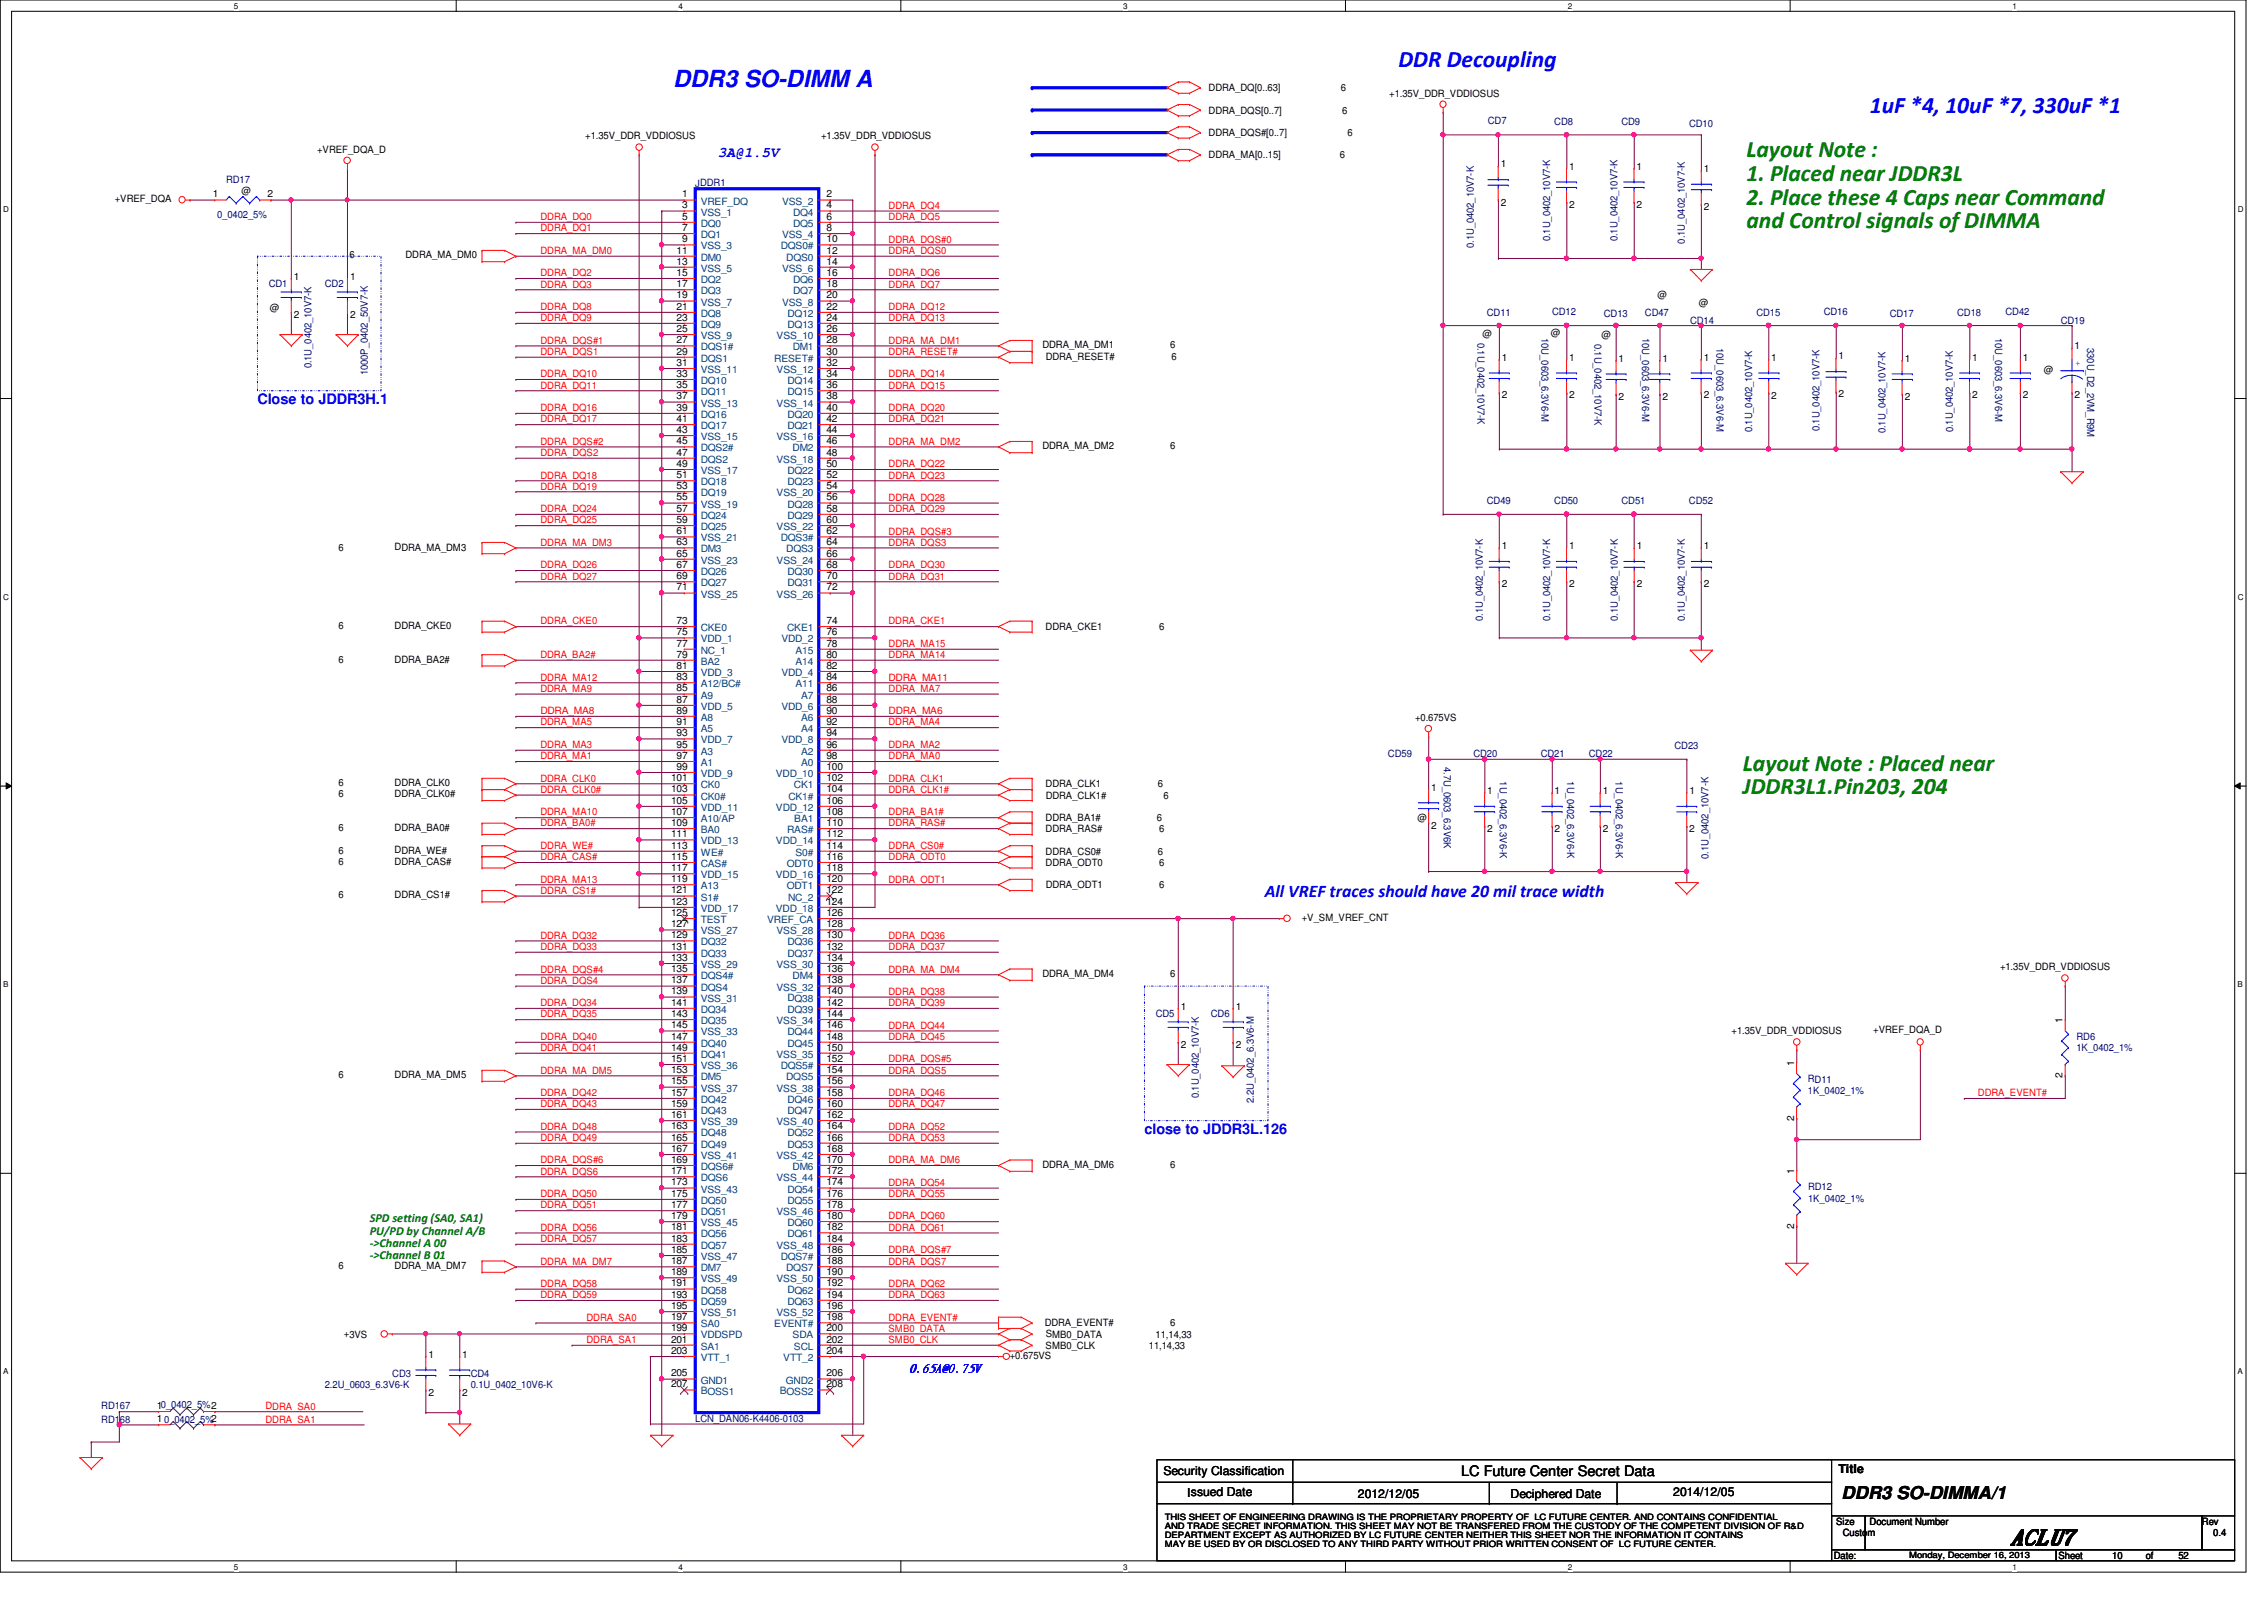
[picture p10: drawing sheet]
<svg xmlns="http://www.w3.org/2000/svg" width="297mm" height="210mm" viewBox="0 0 297 210" stroke-linecap="round" stroke-linejoin="round" font-family="sans-serif">
<defs><g id="words">
<g font-size="3.1" fill="#00f">
<text x="88.3" y="11.4">DDR3 SO-DIMM A</text>
<text x="183.5" y="8.8">DDR Decoupling</text>
<text x="245.3" y="14.8">1uF *4, 10uF *7, 330uF *1</text>
</g>
<g font-size="3.1" fill="#008000">
<text x="229.1" y="20.7">Layout Note :</text>
<text x="229.1" y="23.7">1. Placed near JDDR3L</text>
<text x="229.1" y="26.8">2. Place these 4 Caps near Command</text>
<text x="229.1" y="29.9">and Control signals of DIMMA</text>
<text x="228.7" y="101.1">Layout Note : Placed near</text>
<text x="228.7" y="104.2">JDDR3L1.Pin203, 204</text>
</g>
<text font-size="2.8" x="263.7" y="202.7">ACLU7</text>
<text font-size="2.3" fill="#00f" x="165.9" y="117.7">All VREF traces should have 20 mil trace width</text>
<text font-size="2.3" x="241.6" y="196.6">DDR3 SO-DIMMA/1</text>
<g font-size="1.9" fill="#00f">
<text x="94.2" y="20.5">3A@1.5V</text>
<text x="33.8" y="53">Close to JDDR3H.1</text>
<text x="150.2" y="148.8">close to JDDR3L.126</text>
</g>
<text font-size="1.9" x="191.7" y="193.7">LC Future Center Secret Data</text>
<g font-size="1.6" fill="#008000">
<text x="48.5" y="160.4">SPD setting (SA0, SA1)</text>
<text x="48.5" y="162">PU/PD by Channel A/B</text>
<text x="48.5" y="163.6">-&gt;Channel A 00</text>
<text x="48.5" y="165.2">-&gt;Channel B 01</text>
</g>
<text font-size="1.6" fill="#00f" x="119.3" y="180">0.65A@0.75V</text>
<g font-size="1.6">
<text x="152.6" y="193.5">Security Classification</text>
<text x="155.8" y="196.3">Issued Date</text>
<text x="178.2" y="196.5">2012/12/05</text>
<text x="198.2" y="196.5">Deciphered Date</text>
<text x="219.5" y="196.3">2014/12/05</text>
<text x="241.2" y="193.2">Title</text>
</g>
<g font-size="1.3">
<text x="158.6" y="11.9">DDRA_DQ[0..63]</text>
<text x="175.9" y="11.9">6</text>
<text x="158.6" y="14.9">DDRA_DQS[0..7]</text>
<text x="158.6" y="17.8">DDRA_DQS#[0..7]</text>
<text x="176.1" y="14.9">6</text>
<text x="176.8" y="17.8">6</text>
<text x="182.3" y="12.7">+1.35V_DDR_VDDIOSUS</text>
<text x="41.6" y="20.1">+VREF_DQA_D</text>
<text x="76.8" y="18.3">+1.35V_DDR_VDDIOSUS</text>
<text x="107.7" y="18.3">+1.35V_DDR_VDDIOSUS</text>
<text x="158.6" y="20.8">DDRA_MA[0..15]</text>
<text x="175.8" y="20.8">6</text>
<text x="196.9" y="22">1</text>
<text x="205.9" y="22.3">1</text>
<text x="214.7" y="22.3">1</text>
<text x="223.6" y="22.6">1</text>
<text x="15.1" y="26.5">+VREF_DQA</text>
<text x="27.9" y="25.9">1</text>
<text x="31.7" y="25.5">@</text>
<text x="35.1" y="25.9">2</text>
<text x="89.5" y="25.9">1</text>
<text x="89.5" y="27.3">3</text>
<text x="89.5" y="28.8">5</text>
<text x="108.4" y="25.9">2</text>
<text x="108.4" y="27.3">4</text>
<text x="108.4" y="28.8">6</text>
<text x="196.9" y="27">2</text>
<text x="205.9" y="27.3">2</text>
<text x="214.7" y="27.3">2</text>
<text x="223.5" y="27.6">2</text>
<text x="45.8" y="33.9">6</text>
<text x="53.2" y="33.9">DDRA_MA_DM0</text>
<text x="88.8" y="33.3">11</text>
<text x="88.8" y="34.7">13</text>
<text x="89.5" y="31.8">9</text>
<text x="89.5" y="30.3">7</text>
<text x="108.4" y="30.3">8</text>
<text x="108.4" y="31.8">10</text>
<text x="108.4" y="33.3">12</text>
<text x="108.4" y="34.7">14</text>
<text x="35.4" y="40.8">@</text>
<text x="38.6" y="41.7">2</text>
<text x="38.6" y="36.7">1</text>
<text x="45.9" y="36.7">1</text>
<text x="45.9" y="41.7">2</text>
<text x="88.8" y="36.2">15</text>
<text x="88.8" y="37.7">17</text>
<text x="88.8" y="39.2">19</text>
<text x="88.8" y="40.6">21</text>
<text x="108.4" y="36.2">16</text>
<text x="108.4" y="37.7">18</text>
<text x="108.4" y="39.2">20</text>
<text x="108.4" y="40.6">22</text>
<text x="217.5" y="39.1">@</text>
<text x="222.9" y="40.1">@</text>
<text x="88.8" y="42.1">23</text>
<text x="88.8" y="43.6">25</text>
<text x="88.8" y="45">27</text>
<text x="88.8" y="46.5">29</text>
<text x="108.4" y="42.1">24</text>
<text x="108.4" y="43.6">26</text>
<text x="108.4" y="45">28</text>
<text x="108.4" y="46.5">30</text>
<text x="136.8" y="45.7">DDRA_MA_DM1</text>
<text x="137.2" y="47.3">DDRA_RESET#</text>
<text x="153.5" y="45.7">6</text>
<text x="153.7" y="47.3">6</text>
<text x="194.5" y="44.2">@</text>
<text x="197" y="47.3">1</text>
<text x="203.5" y="44.1">@</text>
<text x="205.9" y="47.3">1</text>
<text x="210.1" y="44.4">@</text>
<text x="212.4" y="47.5">1</text>
<text x="218.1" y="47.4">1</text>
<text x="223.5" y="47.3">1</text>
<text x="232.4" y="47.3">1</text>
<text x="241.2" y="47.2">1</text>
<text x="249.9" y="47.4">1</text>
<text x="258.7" y="47.3">1</text>
<text x="265.4" y="47.3">1</text>
<text x="272.2" y="45.8">1</text>
<text x="88.8" y="48">31</text>
<text x="88.8" y="49.4">33</text>
<text x="88.8" y="50.9">35</text>
<text x="88.8" y="52.4">37</text>
<text x="88.8" y="53.9">39</text>
<text x="108.4" y="48">32</text>
<text x="108.4" y="49.4">34</text>
<text x="108.4" y="50.9">36</text>
<text x="108.4" y="52.4">38</text>
<text x="108.4" y="53.9">40</text>
<text x="197" y="52.3">2</text>
<text x="205.9" y="52.3">2</text>
<text x="212.4" y="52.4">2</text>
<text x="218.1" y="52.4">2</text>
<text x="223.5" y="52.3">2</text>
<text x="232.4" y="52.3">2</text>
<text x="241.2" y="52.1">2</text>
<text x="249.9" y="52.4">2</text>
<text x="258.7" y="52.3">2</text>
<text x="265.4" y="52.3">2</text>
<text x="268.2" y="48.9">@</text>
<text x="272.2" y="52.3">2</text>
<text x="88.8" y="55.4">41</text>
<text x="88.8" y="56.8">43</text>
<text x="88.8" y="58.3">45</text>
<text x="88.8" y="59.8">47</text>
<text x="108.4" y="55.4">42</text>
<text x="108.4" y="56.8">44</text>
<text x="108.4" y="58.3">46</text>
<text x="108.4" y="59.8">48</text>
<text x="136.8" y="58.9">DDRA_MA_DM2</text>
<text x="153.5" y="58.9">6</text>
<text x="88.8" y="61.3">49</text>
<text x="88.8" y="62.7">51</text>
<text x="88.8" y="64.2">53</text>
<text x="88.8" y="65.7">55</text>
<text x="108.4" y="61.3">50</text>
<text x="108.4" y="62.7">52</text>
<text x="108.4" y="64.2">54</text>
<text x="108.4" y="65.7">56</text>
<text x="88.8" y="67.1">57</text>
<text x="88.8" y="68.6">59</text>
<text x="88.8" y="70.1">61</text>
<text x="88.8" y="71.5">63</text>
<text x="108.4" y="67.1">58</text>
<text x="108.4" y="68.6">60</text>
<text x="108.4" y="70.1">62</text>
<text x="108.4" y="71.5">64</text>
<text x="44.4" y="72.2">6</text>
<text x="51.8" y="72.2">DDRA_MA_DM3</text>
<text x="88.8" y="73">65</text>
<text x="88.8" y="74.5">67</text>
<text x="88.8" y="76">69</text>
<text x="88.8" y="77.5">71</text>
<text x="108.4" y="73">66</text>
<text x="108.4" y="74.5">68</text>
<text x="108.4" y="76">70</text>
<text x="108.4" y="77.5">72</text>
<text x="197" y="72">1</text>
<text x="197" y="77">2</text>
<text x="205.9" y="72">1</text>
<text x="205.9" y="77">2</text>
<text x="214.7" y="72">1</text>
<text x="214.7" y="77">2</text>
<text x="223.5" y="72">1</text>
<text x="223.5" y="77">2</text>
<text x="44.4" y="82.5">6</text>
<text x="51.8" y="82.5">DDRA_CKE0</text>
<text x="88.8" y="81.9">73</text>
<text x="88.8" y="83.3">75</text>
<text x="108.4" y="83.3">76</text>
<text x="108.4" y="81.9">74</text>
<text x="137.2" y="82.7">DDRA_CKE1</text>
<text x="152.1" y="82.7">6</text>
<text x="44.4" y="87">6</text>
<text x="51.8" y="87">DDRA_BA2#</text>
<text x="88.8" y="84.8">77</text>
<text x="88.8" y="86.3">79</text>
<text x="88.8" y="87.7">81</text>
<text x="88.8" y="89.2">83</text>
<text x="108.4" y="84.8">78</text>
<text x="108.4" y="86.3">80</text>
<text x="108.4" y="87.7">82</text>
<text x="108.4" y="89.2">84</text>
<text x="88.8" y="90.7">85</text>
<text x="88.8" y="92.2">87</text>
<text x="88.8" y="93.6">89</text>
<text x="88.8" y="95.1">91</text>
<text x="108.4" y="90.7">86</text>
<text x="108.4" y="92.2">88</text>
<text x="108.4" y="93.6">90</text>
<text x="108.4" y="95.1">92</text>
<text x="185.7" y="94.6">+0.675VS</text>
<text x="88.8" y="96.6">93</text>
<text x="88.8" y="98.1">95</text>
<text x="88.8" y="99.6">97</text>
<text x="88.8" y="101">99</text>
<text x="108.4" y="96.6">94</text>
<text x="108.4" y="98.1">96</text>
<text x="108.4" y="99.6">98</text>
<text x="108.4" y="101">100</text>
<text x="44.4" y="103.1">6</text>
<text x="44.4" y="104.6">6</text>
<text x="51.8" y="104.6">DDRA_CLK0#</text>
<text x="51.8" y="103.1">DDRA_CLK0</text>
<text x="88" y="102.5">101</text>
<text x="88" y="104">103</text>
<text x="88" y="105.4">105</text>
<text x="88" y="106.9">107</text>
<text x="108.4" y="102.5">102</text>
<text x="108.4" y="104">104</text>
<text x="108.4" y="105.4">106</text>
<text x="108.4" y="106.9">108</text>
<text x="137.2" y="103.3">DDRA_CLK1</text>
<text x="137.2" y="107.7">DDRA_BA1#</text>
<text x="137.2" y="104.8">DDRA_CLK1#</text>
<text x="151.8" y="107.7">6</text>
<text x="151.9" y="103.3">6</text>
<text x="152.6" y="104.8">6</text>
<text x="186" y="107.7">@</text>
<text x="187.8" y="103.7">1</text>
<text x="195.1" y="104.2">1</text>
<text x="204" y="104.2">1</text>
<text x="210.3" y="104.2">1</text>
<text x="221.6" y="104.2">1</text>
<text x="44.4" y="109.1">6</text>
<text x="44.4" y="112">6</text>
<text x="44.4" y="113.5">6</text>
<text x="51.8" y="113.4">DDRA_CAS#</text>
<text x="51.8" y="112">DDRA_WE#</text>
<text x="51.8" y="109">DDRA_BA0#</text>
<text x="88" y="108.4">109</text>
<text x="88" y="109.8">111</text>
<text x="88" y="111.3">113</text>
<text x="88" y="112.8">115</text>
<text x="108.4" y="111.3">114</text>
<text x="108.4" y="112.8">116</text>
<text x="108.4" y="108.4">110</text>
<text x="108.4" y="109.8">112</text>
<text x="137.2" y="112.1">DDRA_CS0#</text>
<text x="137.2" y="113.6">DDRA_ODT0</text>
<text x="137.2" y="109.2">DDRA_RAS#</text>
<text x="151.9" y="112.1">6</text>
<text x="152.1" y="109.2">6</text>
<text x="152.1" y="113.6">6</text>
<text x="187.8" y="108.7">2</text>
<text x="195.1" y="109.2">2</text>
<text x="204" y="109.2">2</text>
<text x="210.3" y="109.2">2</text>
<text x="221.6" y="109.2">2</text>
<text x="44.4" y="117.9">6</text>
<text x="51.8" y="117.9">DDRA_CS1#</text>
<text x="88" y="114.3">117</text>
<text x="88" y="115.7">119</text>
<text x="88" y="117.2">121</text>
<text x="88" y="118.7">123</text>
<text x="108.4" y="114.3">118</text>
<text x="108.4" y="115.7">120</text>
<text x="108.4" y="117.2">122</text>
<text x="108.4" y="118.7">124</text>
<text x="137.2" y="116.5">DDRA_ODT1</text>
<text x="152.1" y="116.5">6</text>
<text x="88" y="121.7">127</text>
<text x="88" y="123.1">129</text>
<text x="88" y="124.6">131</text>
<text x="88" y="120.2">125</text>
<text x="108.4" y="120.2">126</text>
<text x="108.4" y="121.7">128</text>
<text x="108.4" y="123.1">130</text>
<text x="108.4" y="124.6">132</text>
<text x="170.8" y="120.8">+V_SM_VREF_CNT</text>
<text x="88" y="126.1">133</text>
<text x="88" y="127.5">135</text>
<text x="88" y="129">137</text>
<text x="88" y="130.5">139</text>
<text x="88" y="131.9">141</text>
<text x="108.4" y="126.1">134</text>
<text x="108.4" y="127.5">136</text>
<text x="108.4" y="129">138</text>
<text x="108.4" y="130.5">140</text>
<text x="108.4" y="131.9">142</text>
<text x="136.8" y="128.2">DDRA_MA_DM4</text>
<text x="153.5" y="128.2">6</text>
<text x="262.4" y="127.3">+1.35V_DDR_VDDIOSUS</text>
<text x="88" y="133.4">143</text>
<text x="88" y="134.9">145</text>
<text x="88" y="136.4">147</text>
<text x="88" y="137.8">149</text>
<text x="108.4" y="133.4">144</text>
<text x="108.4" y="134.9">146</text>
<text x="108.4" y="136.4">148</text>
<text x="108.4" y="137.8">150</text>
<text x="154.9" y="137.4">2</text>
<text x="154.9" y="132.5">1</text>
<text x="162.1" y="132.5">1</text>
<text x="162.1" y="137.4">2</text>
<text x="227.2" y="135.7">+1.35V_DDR_VDDIOSUS</text>
<text x="245.8" y="135.5">+VREF_DQA_D</text>
<text x="270.6" y="134.2" transform="rotate(-90 270.6 134.2)">1</text>
<text x="44.4" y="141.4">6</text>
<text x="51.8" y="141.4">DDRA_MA_DM5</text>
<text x="88" y="139.3">151</text>
<text x="88" y="140.8">153</text>
<text x="88" y="142.3">155</text>
<text x="88" y="143.7">157</text>
<text x="108.4" y="139.3">152</text>
<text x="108.4" y="140.8">154</text>
<text x="108.4" y="142.3">156</text>
<text x="108.4" y="143.7">158</text>
<text x="235.4" y="139.8" transform="rotate(-90 235.4 139.8)">1</text>
<text x="270.6" y="141.4" transform="rotate(-90 270.6 141.4)">2</text>
<text x="88" y="145.2">159</text>
<text x="88" y="146.7">161</text>
<text x="88" y="148.2">163</text>
<text x="88" y="149.6">165</text>
<text x="108.4" y="145.2">160</text>
<text x="108.4" y="146.7">162</text>
<text x="108.4" y="148.2">164</text>
<text x="108.4" y="149.6">166</text>
<text x="235.4" y="147" transform="rotate(-90 235.4 147)">2</text>
<text x="88" y="151.1">167</text>
<text x="88" y="152.6">169</text>
<text x="88" y="154">171</text>
<text x="88" y="155.5">173</text>
<text x="108.4" y="151.1">168</text>
<text x="108.4" y="152.6">170</text>
<text x="108.4" y="154">172</text>
<text x="108.4" y="155.5">174</text>
<text x="136.8" y="153.2">DDRA_MA_DM6</text>
<text x="153.5" y="153.2">6</text>
<text x="235.4" y="154" transform="rotate(-90 235.4 154)">1</text>
<text x="88" y="157">175</text>
<text x="88" y="158.5">177</text>
<text x="88" y="159.9">179</text>
<text x="88" y="161.4">181</text>
<text x="108.4" y="157">176</text>
<text x="108.4" y="158.5">178</text>
<text x="108.4" y="159.9">180</text>
<text x="108.4" y="161.4">182</text>
<text x="235.4" y="161.2" transform="rotate(-90 235.4 161.2)">2</text>
<text x="44.4" y="166.5">6</text>
<text x="51.8" y="166.5">DDRA_MA_DM7</text>
<text x="88" y="164.4">185</text>
<text x="88" y="165.8">187</text>
<text x="88" y="167.3">189</text>
<text x="88" y="162.9">183</text>
<text x="108.4" y="162.9">184</text>
<text x="108.4" y="164.4">186</text>
<text x="108.4" y="165.8">188</text>
<text x="108.4" y="167.3">190</text>
<text x="88" y="168.8">191</text>
<text x="88" y="170.2">193</text>
<text x="88" y="171.7">195</text>
<text x="88" y="173.2">197</text>
<text x="108.4" y="168.8">192</text>
<text x="108.4" y="170.2">194</text>
<text x="108.4" y="171.7">196</text>
<text x="108.4" y="173.2">198</text>
<text x="137.1" y="174">DDRA_EVENT#</text>
<text x="153.5" y="174">6</text>
<text x="45.1" y="175.5">+3VS</text>
<text x="56.2" y="178.1">1</text>
<text x="60.7" y="178.1">1</text>
<text x="88" y="174.6">199</text>
<text x="88" y="176.1">201</text>
<text x="88" y="177.6">203</text>
<text x="108.4" y="174.6">200</text>
<text x="108.4" y="176.1">202</text>
<text x="108.4" y="177.6">204</text>
<text x="132.5" y="178.3">+0.675VS</text>
<text x="137.2" y="176.9">SMB0_CLK</text>
<text x="137.2" y="175.5">SMB0_DATA</text>
<text x="150.7" y="177">11,14,33</text>
<text x="151.6" y="175.5">11,14,33</text>
<text x="20.6" y="184.8">10_0402_5%2</text>
<text x="56.2" y="183.1">2</text>
<text x="60.7" y="183.1">2</text>
<text x="88" y="182">207</text>
<text x="88" y="180.6">205</text>
<text x="108.4" y="180.6">206</text>
<text x="108.4" y="182">208</text>
<text x="20.6" y="186.6">1</text>
<text x="240.9" y="200">Size</text>
<text x="241.8" y="201.5">Custom</text>
<text x="245.3" y="200">Document Number</text>
<text x="288.9" y="200">Rev</text>
<text x="290.4" y="201.5">0.4</text>
<text x="240.6" y="204.5">Date:</text>
<text x="270.1" y="204.5">Sheet</text>
<text x="277.1" y="204.5">10</text>
<text x="281.5" y="204.5">of</text>
<text x="285.8" y="204.5">52</text>
</g>
<g font-size="1.3" fill="#000080">
<text x="195.2" y="16.2">CD7</text>
<text x="203.9" y="16.4">CD8</text>
<text x="212.7" y="16.4">CD9</text>
<text x="221.6" y="16.7">CD10</text>
<text x="28.5" y="28.6">0_0402_5%</text>
<text x="29.7" y="24">RD17</text>
<text x="91.2" y="24.5">JDDR1</text>
<text x="193.3" y="32.5" transform="rotate(-90 193.3 32.5)">0.1U_0402_10V7-K</text>
<text x="203.4" y="31.7" transform="rotate(-90 203.4 31.7)">0.1U_0402_10V7-K</text>
<text x="212.2" y="31.7" transform="rotate(-90 212.2 31.7)">0.1U_0402_10V7-K</text>
<text x="221.1" y="32" transform="rotate(-90 221.1 32)">0.1U_0402_10V7-K</text>
<text x="35.3" y="37.7">CD1</text>
<text x="42.6" y="37.7">CD2</text>
<text x="195.1" y="41.4">CD11</text>
<text x="203.6" y="41.3">CD12</text>
<text x="210.4" y="41.6">CD13</text>
<text x="215.8" y="41.4">CD47</text>
<text x="230.4" y="41.4">CD15</text>
<text x="239.3" y="41.3">CD16</text>
<text x="247.9" y="41.6">CD17</text>
<text x="256.8" y="41.4">CD18</text>
<text x="263.1" y="41.3">CD42</text>
<text x="193.9" y="45" transform="rotate(90 193.9 45)">0.1U_0402_10V7-K</text>
<text x="202.2" y="44.4" transform="rotate(90 202.2 44.4)">10U_0603_6.3V6-M</text>
<text x="209.2" y="45.1" transform="rotate(90 209.2 45.1)">0.1U_0402_10V7-K</text>
<text x="215.5" y="44.4" transform="rotate(90 215.5 44.4)">10U_0603_6.3V6-M</text>
<text x="221.7" y="42.5">CD14</text>
<text x="225.2" y="45.7" transform="rotate(90 225.2 45.7)">10U_0603_6.3V6-M</text>
<text x="261.8" y="44.4" transform="rotate(90 261.8 44.4)">10U_0603_6.3V6-M</text>
<text x="270.4" y="42.5">CD19</text>
<text x="273.8" y="45.7" transform="rotate(90 273.8 45.7)">330U_D2_2VM_R9M</text>
<text x="40.9" y="48.3" transform="rotate(-90 40.9 48.3)">0.1U_0402_10V7-K</text>
<text x="48.3" y="49.2" transform="rotate(-90 48.3 49.2)">1000P_0402_50V7-K</text>
<text x="229.9" y="56.7" transform="rotate(-90 229.9 56.7)">0.1U_0402_10V7-K</text>
<text x="238.7" y="56.6" transform="rotate(-90 238.7 56.6)">0.1U_0402_10V7-K</text>
<text x="247.4" y="56.8" transform="rotate(-90 247.4 56.8)">0.1U_0402_10V7-K</text>
<text x="256.2" y="56.7" transform="rotate(-90 256.2 56.7)">0.1U_0402_10V7-K</text>
<text x="195.1" y="66.2">CD49</text>
<text x="203.9" y="66.2">CD50</text>
<text x="212.8" y="66.2">CD51</text>
<text x="221.6" y="66.2">CD52</text>
<text x="194.5" y="81.5" transform="rotate(-90 194.5 81.5)">0.1U_0402_10V7-K</text>
<text x="203.4" y="81.5" transform="rotate(-90 203.4 81.5)">0.1U_0402_10V7-K</text>
<text x="212.2" y="81.5" transform="rotate(-90 212.2 81.5)">0.1U_0402_10V7-K</text>
<text x="221" y="81.5" transform="rotate(-90 221 81.5)">0.1U_0402_10V7-K</text>
<text x="182.1" y="99.3">CD59</text>
<text x="189.4" y="100.6" transform="rotate(90 189.4 100.6)">4.7U_0603_6.3V6K</text>
<text x="193.3" y="99.3">CD20</text>
<text x="202.2" y="99.3">CD21</text>
<text x="208.5" y="99.3">CD22</text>
<text x="219.7" y="98.3">CD23</text>
<text x="196.8" y="102.5" transform="rotate(90 196.8 102.5)">1U_0402_6.3V6-K</text>
<text x="205.6" y="102.5" transform="rotate(90 205.6 102.5)">1U_0402_6.3V6-K</text>
<text x="212" y="102.5" transform="rotate(90 212 102.5)">1U_0402_6.3V6-K</text>
<text x="224.1" y="112.7" transform="rotate(-90 224.1 112.7)">0.1U_0402_10V7-K</text>
<text x="151.6" y="133.5">CD5</text>
<text x="158.9" y="133.5">CD6</text>
<text x="272.4" y="137.9">1K_0402_1%</text>
<text x="272.4" y="136.4">RD6</text>
<text x="237.2" y="143.5">1K_0402_1%</text>
<text x="237.2" y="142">RD11</text>
<text x="157.3" y="144.1" transform="rotate(-90 157.3 144.1)">0.1U_0402_10V7-K</text>
<text x="164.5" y="144.7" transform="rotate(-90 164.5 144.7)">2.2U_0402_6.3V6-M</text>
<text x="237.2" y="156.2">RD12</text>
<text x="237.2" y="157.6">1K_0402_1%</text>
<text x="13.3" y="184.9">RD167</text>
<text x="42.6" y="182.1">2.2U_0603_6.3V6-K</text>
<text x="51.5" y="180.6">CD3</text>
<text x="61.8" y="182.1">0.1U_0402_10V6-K</text>
<text x="61.8" y="180.6">CD4</text>
<text x="13.3" y="186.7">RD168</text>
<text x="21.5" y="186.7">0_0402_5%2</text>
<text x="91.2" y="186.5">LCN_DAN06-K4406-0103</text>
</g>
<g font-size="1.3" fill="#f00">
<text x="70.9" y="28.9">DDRA_DQ0</text>
<text x="116.6" y="28.9">DDRA_DQ5</text>
<text x="116.6" y="27.4">DDRA_DQ4</text>
<text x="70.9" y="33.3">DDRA_MA_DM0</text>
<text x="70.9" y="30.4">DDRA_DQ1</text>
<text x="116.6" y="33.3">DDRA_DQS0</text>
<text x="116.6" y="31.8">DDRA_DQS#0</text>
<text x="70.9" y="40.7">DDRA_DQ8</text>
<text x="70.9" y="36.2">DDRA_DQ2</text>
<text x="70.9" y="37.7">DDRA_DQ3</text>
<text x="116.6" y="36.2">DDRA_DQ6</text>
<text x="116.6" y="40.7">DDRA_DQ12</text>
<text x="116.6" y="37.7">DDRA_DQ7</text>
<text x="70.9" y="46.6">DDRA_DQS1</text>
<text x="70.9" y="45.1">DDRA_DQS#1</text>
<text x="70.9" y="42.1">DDRA_DQ9</text>
<text x="116.6" y="42.1">DDRA_DQ13</text>
<text x="116.6" y="45.1">DDRA_MA_DM1</text>
<text x="116.6" y="46.6">DDRA_RESET#</text>
<text x="70.9" y="51">DDRA_DQ11</text>
<text x="70.9" y="49.5">DDRA_DQ10</text>
<text x="70.9" y="53.9">DDRA_DQ16</text>
<text x="116.6" y="51">DDRA_DQ15</text>
<text x="116.6" y="49.5">DDRA_DQ14</text>
<text x="116.6" y="53.9">DDRA_DQ20</text>
<text x="70.9" y="58.3">DDRA_DQS#2</text>
<text x="70.9" y="55.4">DDRA_DQ17</text>
<text x="70.9" y="59.8">DDRA_DQS2</text>
<text x="116.6" y="55.4">DDRA_DQ21</text>
<text x="116.6" y="58.3">DDRA_MA_DM2</text>
<text x="70.9" y="62.8">DDRA_DQ18</text>
<text x="70.9" y="64.2">DDRA_DQ19</text>
<text x="116.6" y="62.8">DDRA_DQ23</text>
<text x="116.6" y="61.3">DDRA_DQ22</text>
<text x="116.6" y="65.7">DDRA_DQ28</text>
<text x="70.9" y="67.2">DDRA_DQ24</text>
<text x="70.9" y="68.7">DDRA_DQ25</text>
<text x="70.9" y="71.6">DDRA_MA_DM3</text>
<text x="116.6" y="70.1">DDRA_DQS#3</text>
<text x="116.6" y="71.6">DDRA_DQS3</text>
<text x="116.6" y="67.2">DDRA_DQ29</text>
<text x="70.9" y="74.5">DDRA_DQ26</text>
<text x="70.9" y="76">DDRA_DQ27</text>
<text x="116.6" y="74.5">DDRA_DQ30</text>
<text x="116.6" y="76">DDRA_DQ31</text>
<text x="70.9" y="81.9">DDRA_CKE0</text>
<text x="116.6" y="81.9">DDRA_CKE1</text>
<text x="70.9" y="86.3">DDRA_BA2#</text>
<text x="70.9" y="89.3">DDRA_MA12</text>
<text x="116.6" y="89.3">DDRA_MA11</text>
<text x="116.6" y="84.9">DDRA_MA15</text>
<text x="116.6" y="86.3">DDRA_MA14</text>
<text x="70.9" y="95.2">DDRA_MA5</text>
<text x="70.9" y="90.8">DDRA_MA9</text>
<text x="70.9" y="93.7">DDRA_MA8</text>
<text x="116.6" y="95.2">DDRA_MA4</text>
<text x="116.6" y="90.8">DDRA_MA7</text>
<text x="116.6" y="93.7">DDRA_MA6</text>
<text x="70.9" y="99.6">DDRA_MA1</text>
<text x="70.9" y="98.1">DDRA_MA3</text>
<text x="116.6" y="98.1">DDRA_MA2</text>
<text x="116.6" y="99.6">DDRA_MA0</text>
<text x="70.9" y="102.5">DDRA_CLK0</text>
<text x="70.9" y="104">DDRA_CLK0#</text>
<text x="70.9" y="107">DDRA_MA10</text>
<text x="116.6" y="104">DDRA_CLK1#</text>
<text x="116.6" y="102.5">DDRA_CLK1</text>
<text x="116.6" y="107">DDRA_BA1#</text>
<text x="70.9" y="108.4">DDRA_BA0#</text>
<text x="70.9" y="112.9">DDRA_CAS#</text>
<text x="70.9" y="111.4">DDRA_WE#</text>
<text x="116.6" y="112.9">DDRA_ODT0</text>
<text x="116.6" y="108.4">DDRA_RAS#</text>
<text x="116.6" y="111.4">DDRA_CS0#</text>
<text x="70.9" y="115.8">DDRA_MA13</text>
<text x="70.9" y="117.3">DDRA_CS1#</text>
<text x="116.6" y="115.8">DDRA_ODT1</text>
<text x="70.9" y="123.1">DDRA_DQ32</text>
<text x="70.9" y="124.6">DDRA_DQ33</text>
<text x="116.6" y="123.1">DDRA_DQ36</text>
<text x="116.6" y="124.6">DDRA_DQ37</text>
<text x="70.9" y="129.1">DDRA_DQS4</text>
<text x="70.9" y="132">DDRA_DQ34</text>
<text x="70.9" y="127.6">DDRA_DQS#4</text>
<text x="116.6" y="132">DDRA_DQ39</text>
<text x="116.6" y="127.6">DDRA_MA_DM4</text>
<text x="116.6" y="130.5">DDRA_DQ38</text>
<text x="70.9" y="137.9">DDRA_DQ41</text>
<text x="70.9" y="133.5">DDRA_DQ35</text>
<text x="70.9" y="136.4">DDRA_DQ40</text>
<text x="116.6" y="135">DDRA_DQ44</text>
<text x="116.6" y="136.4">DDRA_DQ45</text>
<text x="70.9" y="143.8">DDRA_DQ42</text>
<text x="70.9" y="140.8">DDRA_MA_DM5</text>
<text x="116.6" y="143.8">DDRA_DQ46</text>
<text x="116.6" y="139.4">DDRA_DQS#5</text>
<text x="116.6" y="140.8">DDRA_DQS5</text>
<text x="259.5" y="143.8">DDRA_EVENT#</text>
<text x="70.9" y="148.2">DDRA_DQ48</text>
<text x="70.9" y="145.2">DDRA_DQ43</text>
<text x="70.9" y="149.7">DDRA_DQ49</text>
<text x="116.6" y="148.2">DDRA_DQ52</text>
<text x="116.6" y="145.2">DDRA_DQ47</text>
<text x="116.6" y="149.7">DDRA_DQ53</text>
<text x="70.9" y="154.1">DDRA_DQS6</text>
<text x="70.9" y="152.6">DDRA_DQS#6</text>
<text x="116.6" y="152.6">DDRA_MA_DM6</text>
<text x="116.6" y="155.6">DDRA_DQ54</text>
<text x="70.9" y="157.1">DDRA_DQ50</text>
<text x="70.9" y="161.5">DDRA_DQ56</text>
<text x="70.9" y="158.5">DDRA_DQ51</text>
<text x="116.6" y="161.5">DDRA_DQ61</text>
<text x="116.6" y="160">DDRA_DQ60</text>
<text x="116.6" y="157.1">DDRA_DQ55</text>
<text x="70.9" y="165.9">DDRA_MA_DM7</text>
<text x="70.9" y="162.9">DDRA_DQ57</text>
<text x="116.6" y="165.9">DDRA_DQS7</text>
<text x="116.6" y="164.4">DDRA_DQS#7</text>
<text x="70.9" y="170.3">DDRA_DQ59</text>
<text x="70.9" y="168.8">DDRA_DQ58</text>
<text x="77" y="173.3">DDRA_SA0</text>
<text x="116.6" y="173.3">DDRA_EVENT#</text>
<text x="116.6" y="170.3">DDRA_DQ63</text>
<text x="116.6" y="168.8">DDRA_DQ62</text>
<text x="77" y="176.2">DDRA_SA1</text>
<text x="116.6" y="174.7">SMB0_DATA</text>
<text x="116.6" y="176.2">SMB0_CLK</text>
<text x="34.8" y="184.9">DDRA_SA0</text>
<text x="34.8" y="186.6">DDRA_SA1</text>
</g>
<g font-size="1.3" fill="#004080">
<text x="91.9" y="26.8">VREF_DQ</text>
<text x="91.9" y="28.3">VSS_1</text>
<text x="91.9" y="29.8">DQ0</text>
<text x="102.6" y="26.8">VSS_2</text>
<text x="104" y="29.8">DQ5</text>
<text x="104" y="28.3">DQ4</text>
<text x="91.9" y="31.2">DQ1</text>
<text x="91.9" y="32.7">VSS_3</text>
<text x="91.9" y="34.2">DM0</text>
<text x="91.9" y="35.6">VSS_5</text>
<text x="102.4" y="32.7">DQS0#</text>
<text x="102.6" y="31.2">VSS_4</text>
<text x="102.6" y="35.6">VSS_6</text>
<text x="103.2" y="34.2">DQS0</text>
<text x="91.9" y="41.6">DQ8</text>
<text x="91.9" y="40.1">VSS_7</text>
<text x="91.9" y="38.6">DQ3</text>
<text x="91.9" y="37.1">DQ2</text>
<text x="102.6" y="40.1">VSS_8</text>
<text x="103.3" y="41.6">DQ12</text>
<text x="104" y="37.1">DQ6</text>
<text x="104" y="38.6">DQ7</text>
<text x="91.9" y="47.5">DQS1</text>
<text x="91.9" y="46">DQS1#</text>
<text x="91.9" y="44.5">VSS_9</text>
<text x="91.9" y="43">DQ9</text>
<text x="101.6" y="47.5">RESET#</text>
<text x="101.9" y="44.5">VSS_10</text>
<text x="103.3" y="43">DQ13</text>
<text x="104" y="46">DM1</text>
<text x="91.9" y="53.3">VSS_13</text>
<text x="91.9" y="51.9">DQ11</text>
<text x="91.9" y="50.4">DQ10</text>
<text x="91.9" y="48.9">VSS_11</text>
<text x="101.9" y="53.3">VSS_14</text>
<text x="101.9" y="48.9">VSS_12</text>
<text x="103.3" y="51.9">DQ15</text>
<text x="103.3" y="50.4">DQ14</text>
<text x="91.9" y="59.2">DQS2#</text>
<text x="91.9" y="57.7">VSS_15</text>
<text x="91.9" y="56.3">DQ17</text>
<text x="91.9" y="54.8">DQ16</text>
<text x="101.9" y="57.7">VSS_16</text>
<text x="103.3" y="56.3">DQ21</text>
<text x="103.3" y="54.8">DQ20</text>
<text x="104" y="59.2">DM2</text>
<text x="91.9" y="60.7">DQS2</text>
<text x="91.9" y="62.2">VSS_17</text>
<text x="91.9" y="63.7">DQ18</text>
<text x="91.9" y="65.1">DQ19</text>
<text x="101.9" y="60.7">VSS_18</text>
<text x="101.9" y="65.1">VSS_20</text>
<text x="103.3" y="62.2">DQ22</text>
<text x="103.3" y="63.7">DQ23</text>
<text x="91.9" y="66.6">VSS_19</text>
<text x="91.9" y="68.1">DQ24</text>
<text x="91.9" y="69.5">DQ25</text>
<text x="91.9" y="71">VSS_21</text>
<text x="101.9" y="69.5">VSS_22</text>
<text x="102.4" y="71">DQS3#</text>
<text x="103.3" y="66.6">DQ28</text>
<text x="103.3" y="68.1">DQ29</text>
<text x="91.9" y="72.5">DM3</text>
<text x="91.9" y="74">VSS_23</text>
<text x="91.9" y="75.4">DQ26</text>
<text x="91.9" y="76.9">DQ27</text>
<text x="101.9" y="73.9">VSS_24</text>
<text x="103.2" y="72.5">DQS3</text>
<text x="103.3" y="76.9">DQ31</text>
<text x="103.3" y="75.4">DQ30</text>
<text x="91.9" y="78.4">VSS_25</text>
<text x="91.9" y="82.8">CKE0</text>
<text x="101.9" y="78.4">VSS_26</text>
<text x="103.3" y="82.8">CKE1</text>
<text x="91.9" y="88.7">VDD_3</text>
<text x="91.9" y="87.2">BA2</text>
<text x="91.9" y="85.8">NC_1</text>
<text x="91.9" y="84.3">VDD_1</text>
<text x="102.5" y="88.7">VDD_4</text>
<text x="102.5" y="84.3">VDD_2</text>
<text x="104.4" y="87.2">A14</text>
<text x="104.4" y="85.8">A15</text>
<text x="91.9" y="94.6">A8</text>
<text x="91.9" y="93.1">VDD_5</text>
<text x="91.9" y="91.6">A9</text>
<text x="91.9" y="90.2">A12/BC#</text>
<text x="102.5" y="93.1">VDD_6</text>
<text x="104.4" y="90.2">A11</text>
<text x="105.1" y="91.6">A7</text>
<text x="105.1" y="94.6">A6</text>
<text x="91.9" y="100.5">A1</text>
<text x="91.9" y="101.9">VDD_9</text>
<text x="91.9" y="99">A3</text>
<text x="91.9" y="97.5">VDD_7</text>
<text x="91.9" y="96">A5</text>
<text x="101.8" y="101.9">VDD_10</text>
<text x="102.5" y="97.5">VDD_8</text>
<text x="105.1" y="96">A4</text>
<text x="105.1" y="99">A2</text>
<text x="105.1" y="100.5">A0</text>
<text x="91.9" y="103.4">CK0</text>
<text x="91.9" y="104.9">CK0#</text>
<text x="91.9" y="106.4">VDD_11</text>
<text x="91.9" y="107.9">A10/AP</text>
<text x="101.8" y="106.4">VDD_12</text>
<text x="103.4" y="104.9">CK1#</text>
<text x="104.2" y="103.4">CK1</text>
<text x="104.2" y="107.9">BA1</text>
<text x="91.9" y="109.3">BA0</text>
<text x="91.9" y="110.8">VDD_13</text>
<text x="91.9" y="112.3">WE#</text>
<text x="91.9" y="113.7">CAS#</text>
<text x="101.8" y="110.8">VDD_14</text>
<text x="103.2" y="113.7">ODT0</text>
<text x="103.3" y="109.3">RAS#</text>
<text x="104.4" y="112.3">S0#</text>
<text x="91.9" y="118.1">S1#</text>
<text x="91.9" y="115.2">VDD_15</text>
<text x="91.9" y="119.6">VDD_17</text>
<text x="91.9" y="116.7">A13</text>
<text x="101.8" y="119.6">VDD_18</text>
<text x="101.8" y="115.2">VDD_16</text>
<text x="103.2" y="116.7">ODT1</text>
<text x="103.4" y="118.1">NC_2</text>
<text x="91.9" y="125.5">DQ33</text>
<text x="91.9" y="124">DQ32</text>
<text x="91.9" y="122.6">VSS_27</text>
<text x="91.9" y="121.1">TEST</text>
<text x="100.7" y="121.1">VREF_CA</text>
<text x="101.9" y="122.6">VSS_28</text>
<text x="103.3" y="125.5">DQ37</text>
<text x="103.3" y="124">DQ36</text>
<text x="91.9" y="131.4">VSS_31</text>
<text x="91.9" y="130">DQS4</text>
<text x="91.9" y="128.5">DQS4#</text>
<text x="91.9" y="127">VSS_29</text>
<text x="101.9" y="129.9">VSS_32</text>
<text x="101.9" y="127">VSS_30</text>
<text x="103.3" y="131.4">DQ38</text>
<text x="104" y="128.5">DM4</text>
<text x="91.9" y="137.3">DQ40</text>
<text x="91.9" y="135.8">VSS_33</text>
<text x="91.9" y="134.4">DQ35</text>
<text x="91.9" y="132.9">DQ34</text>
<text x="101.9" y="134.3">VSS_34</text>
<text x="103.3" y="132.9">DQ39</text>
<text x="103.3" y="135.8">DQ44</text>
<text x="103.3" y="137.3">DQ45</text>
<text x="91.9" y="138.8">DQ41</text>
<text x="91.9" y="140.2">VSS_36</text>
<text x="91.9" y="141.7">DM5</text>
<text x="91.9" y="143.2">VSS_37</text>
<text x="101.9" y="138.8">VSS_35</text>
<text x="101.9" y="143.2">VSS_38</text>
<text x="102.4" y="140.2">DQS5#</text>
<text x="103.2" y="141.7">DQS5</text>
<text x="91.9" y="144.7">DQ42</text>
<text x="91.9" y="146.1">DQ43</text>
<text x="91.9" y="147.6">VSS_39</text>
<text x="91.9" y="149.1">DQ48</text>
<text x="101.9" y="147.6">VSS_40</text>
<text x="103.3" y="149.1">DQ52</text>
<text x="103.3" y="144.7">DQ46</text>
<text x="103.3" y="146.1">DQ47</text>
<text x="91.9" y="150.6">DQ49</text>
<text x="91.9" y="152">VSS_41</text>
<text x="91.9" y="153.5">DQS6#</text>
<text x="91.9" y="155">DQS6</text>
<text x="101.9" y="155">VSS_44</text>
<text x="101.9" y="152">VSS_42</text>
<text x="103.3" y="150.6">DQ53</text>
<text x="104" y="153.5">DM6</text>
<text x="91.9" y="160.9">VSS_45</text>
<text x="91.9" y="159.4">DQ51</text>
<text x="91.9" y="157.9">DQ50</text>
<text x="91.9" y="156.5">VSS_43</text>
<text x="101.9" y="159.4">VSS_46</text>
<text x="103.3" y="160.8">DQ60</text>
<text x="103.3" y="157.9">DQ55</text>
<text x="103.3" y="156.4">DQ54</text>
<text x="91.9" y="166.8">DM7</text>
<text x="91.9" y="165.3">VSS_47</text>
<text x="91.9" y="163.8">DQ57</text>
<text x="91.9" y="162.3">DQ56</text>
<text x="101.9" y="163.8">VSS_48</text>
<text x="102.4" y="165.3">DQS7#</text>
<text x="103.1" y="166.8">DQS7</text>
<text x="103.3" y="162.3">DQ61</text>
<text x="91.9" y="172.7">VSS_51</text>
<text x="91.9" y="171.2">DQ59</text>
<text x="91.9" y="169.7">DQ58</text>
<text x="91.9" y="168.2">VSS_49</text>
<text x="101.9" y="172.7">VSS_52</text>
<text x="101.9" y="168.2">VSS_50</text>
<text x="103.3" y="171.2">DQ63</text>
<text x="103.3" y="169.7">DQ62</text>
<text x="91.9" y="177.1">SA1</text>
<text x="91.9" y="178.5">VTT_1</text>
<text x="91.9" y="174.1">SA0</text>
<text x="91.9" y="175.6">VDDSPD</text>
<text x="101.6" y="174.1">EVENT#</text>
<text x="102.8" y="178.5">VTT_2</text>
<text x="104" y="175.6">SDA</text>
<text x="104.2" y="177.1">SCL</text>
<text x="91.9" y="181.5">GND1</text>
<text x="91.9" y="182.9">BOSS1</text>
<text x="102.3" y="182.9">BOSS2</text>
<text x="103.1" y="181.5">GND2</text>
</g>
<text font-size="1.3" fill="#00f" x="272.3" y="48">+</text>
<g font-size="1.1">
<text x="30.7" y="1.1">5</text>
<text x="89" y="1.1">4</text>
<text x="147.4" y="1.1">3</text>
<text x="205.7" y="1.1">2</text>
<text x="264" y="1.1">1</text>
<text x=".4" y="27.9">D</text>
<text x="293.6" y="27.9">D</text>
<text x=".4" y="78.7">C</text>
<text x="293.6" y="78.7">C</text>
<text x=".4" y="129.5">B</text>
<text x="293.6" y="129.5">B</text>
<text x=".4" y="180.3">A</text>
<text x="293.6" y="180.3">A</text>
<text x="152.8" y="201.7">DEPARTMENT EXCEPT AS AUTHORIZED BY LC FUTURE CENTER NEITHER THIS SHEET NOR THE INFORMATION IT CONTAINS</text>
<text x="152.8" y="202.9">MAY BE USED BY OR DISCLOSED TO ANY THIRD PARTY WITHOUT PRIOR WRITTEN CONSENT OF LC FUTURE CENTER.</text>
<text x="152.8" y="200.6">AND TRADE SECRET INFORMATION. THIS SHEET MAY NOT BE TRANSFERED FROM THE CUSTODY OF THE COMPETENT DIVISION OF R&amp;D</text>
<text x="152.8" y="199.4">THIS SHEET OF ENGINEERING DRAWING IS THE PROPRIETARY PROPERTY OF LC FUTURE CENTER. AND CONTAINS CONFIDENTIAL</text>
<text x="30.7" y="205.9">5</text>
<text x="89" y="205.9">4</text>
<text x="147.4" y="205.9">3</text>
<text x="205.7" y="205.9">2</text>
<text x="250.5" y="204.4">Monday, December 16, 2013</text>
<text x="264" y="205.9">1</text>
</g>
</g></defs>
<path d="M0 0h294.7v206.2h-294.7zM1.5 1.5h291.7v203.3h-291.7z" fill="none" stroke="#000" stroke-width=".13"/>
<g fill="#fff">
<path d="M30.7 .2h.6v1.2h-.6z"/>
<path d="M30.7 204.9h.6v1.2h-.6z"/>
</g>
<path d="M59.9 0v1.5M59.9 204.8v1.4" fill="none" stroke="#000" stroke-width=".13"/>
<g fill="#fff">
<path d="M89 .2h.6v1.2h-.6z"/>
<path d="M89 204.9h.6v1.2h-.6z"/>
</g>
<path d="M118.2 0v1.5M118.2 204.8v1.4" fill="none" stroke="#000" stroke-width=".13"/>
<g fill="#fff">
<path d="M147.4 .2h.6v1.2h-.6z"/>
<path d="M147.4 204.9h.6v1.2h-.6z"/>
</g>
<path d="M176.5 0v1.5M176.5 204.8v1.4" fill="none" stroke="#000" stroke-width=".13"/>
<g fill="#fff">
<path d="M205.7 .2h.6v1.2h-.6z"/>
<path d="M205.7 204.9h.6v1.2h-.6z"/>
</g>
<path d="M234.9 0v1.5M234.9 204.8v1.5" fill="none" stroke="#000" stroke-width=".13"/>
<g fill="#fff">
<path d="M264 .2h.6v1.2h-.6z"/>
<path d="M264 204.9h.6v1.2h-.6z"/>
<path d="M.4 26.9h.8v1.2h-.8z"/>
<path d="M293.6 26.9h.7v1.2h-.7z"/>
<path d="M.4 77.7h.8v1.2h-.8z"/>
<path d="M293.6 77.7h.7v1.2h-.7z"/>
</g>
<path d="M0 52.3h1.5M293.2 52.3h1.5" fill="none" stroke="#000" stroke-width=".13"/>
<g fill="#fff">
<path d="M.4 128.5h.7v1.2h-.7z"/>
<path d="M293.6 128.5h.7v1.2h-.7z"/>
</g>
<path d="M0 103.1h1.5M.8 102.7l.7 .4-.7 .4zM293.2 103.1h1.5M293.2 103.1l.7-.4v.8z" fill="none" stroke="#000" stroke-width=".13"/>
<path d="M.8 102.7l.7 .4-.7 .4zM293.2 103.1l.7-.4v.8z" fill="#000"/>
<g fill="#fff">
<path d="M.4 179.3h.7v1.2h-.7z"/>
<path d="M293.6 179.3h.7v1.2h-.7z"/>
</g>
<path d="M0 153.9h1.5M293.2 153.9h1.5" fill="none" stroke="#000" stroke-width=".13"/>
<path d="M33.8 33.6h16.2v17.7h-16.2zM150.2 129.4h16.2v17.6h-16.2z" fill="none" stroke="#00f" stroke-width=".13" stroke-dasharray=".3 .3 0 .3 0 .3"/>
<path d="M135.4 17.4h17.7" fill="none" stroke="#00f" stroke-width=".42"/>
<circle cx="135.4" cy="17.4" r=".21" fill="#00f"/>
<path d="M135.4 20.3h17.7" fill="none" stroke="#00f" stroke-width=".42"/>
<circle cx="135.4" cy="20.3" r=".21" fill="#00f"/>
<path d="M135.4 14.4h17.7" fill="none" stroke="#00f" stroke-width=".42"/>
<circle cx="135.4" cy="14.4" r=".21" fill="#00f"/>
<path d="M135.4 11.5h17.7" fill="none" stroke="#00f" stroke-width=".42"/>
<circle cx="135.4" cy="11.5" r=".21" fill="#00f"/>
<g fill="none" stroke="#800040" stroke-width=".13">
<path d="M86.8 27.7h.1M86.8 27.7v4.4M108.9 35.1h.1M108.9 36.5h.1M108.9 33.6h.1M108.9 35.1h3M108.9 36.5h22.1M108.9 33.6h22.1M86.8 57.1v4.5M86.8 57.1h.1M86.8 57.1h3M108.9 48.3h3"/>
<path d="M108.9 48.3h.1M108.9 41h.1M108.9 41h22.1M86.8 77.8h.1M86.8 77.8h3M108.9 76.3h22.1M108.9 76.3h.1M111.9 180.9h.1M111.9 180.9v7.4"/>
</g>
<circle cx="86.8" cy="57.1" r=".29" fill="#f0f"/>
<circle cx="86.8" cy="57.1" r=".29" fill="none" stroke="#f0f" stroke-width=".13"/>
<path d="M86.8 180.9h.1M86.8 180.9v7.4" fill="none" stroke="#800040" stroke-width=".13"/>
<circle cx="86.8" cy="180.9" r=".29" fill="#f0f"/>
<circle cx="86.8" cy="180.9" r=".29" fill="none" stroke="#f0f" stroke-width=".13"/>
<path d="M86.8 48.3h.1M86.8 48.3v4.4" fill="none" stroke="#800040" stroke-width=".13"/>
<circle cx="86.8" cy="48.3" r=".29" fill="#f0f"/>
<circle cx="86.8" cy="48.3" r=".29" fill="none" stroke="#f0f" stroke-width=".13"/>
<path d="M86.8 32.1h.1M86.8 32.1v3" fill="none" stroke="#800040" stroke-width=".13"/>
<circle cx="86.8" cy="32.1" r=".29" fill="#f0f"/>
<circle cx="86.8" cy="32.1" r=".29" fill="none" stroke="#f0f" stroke-width=".13"/>
<path d="M86.8 43.9h.1M86.8 43.9v4.4" fill="none" stroke="#800040" stroke-width=".13"/>
<circle cx="86.8" cy="43.9" r=".29" fill="#f0f"/>
<circle cx="86.8" cy="43.9" r=".29" fill="none" stroke="#f0f" stroke-width=".13"/>
<path d="M86.8 52.7h.1M86.8 52.7v4.4" fill="none" stroke="#800040" stroke-width=".13"/>
<circle cx="86.8" cy="52.7" r=".29" fill="#f0f"/>
<circle cx="86.8" cy="52.7" r=".29" fill="none" stroke="#f0f" stroke-width=".13"/>
<path d="M86.8 66h.1M86.8 66v4.4" fill="none" stroke="#800040" stroke-width=".13"/>
<circle cx="86.8" cy="66" r=".29" fill="#f0f"/>
<circle cx="86.8" cy="66" r=".29" fill="none" stroke="#f0f" stroke-width=".13"/>
<path d="M86.8 39.5h.1M86.8 39.5v4.4" fill="none" stroke="#800040" stroke-width=".13"/>
<circle cx="86.8" cy="39.5" r=".29" fill="#f0f"/>
<circle cx="86.8" cy="39.5" r=".29" fill="none" stroke="#f0f" stroke-width=".13"/>
<path d="M86.8 70.4h.1M86.8 70.4v3" fill="none" stroke="#800040" stroke-width=".13"/>
<circle cx="86.8" cy="70.4" r=".29" fill="#f0f"/>
<circle cx="86.8" cy="70.4" r=".29" fill="none" stroke="#f0f" stroke-width=".13"/>
<path d="M86.8 61.6h.1M86.8 61.6v4.4" fill="none" stroke="#800040" stroke-width=".13"/>
<circle cx="86.8" cy="61.6" r=".29" fill="#f0f"/>
<circle cx="86.8" cy="61.6" r=".29" fill="none" stroke="#f0f" stroke-width=".13"/>
<path d="M86.8 73.4h.1M86.8 73.4v4.4" fill="none" stroke="#800040" stroke-width=".13"/>
<circle cx="86.8" cy="73.3" r=".29" fill="#f0f"/>
<circle cx="86.8" cy="73.3" r=".29" fill="none" stroke="#f0f" stroke-width=".13"/>
<path d="M86.8 35.1h.1M86.8 35.1v4.4" fill="none" stroke="#800040" stroke-width=".13"/>
<circle cx="86.8" cy="35" r=".29" fill="#f0f"/>
<circle cx="86.8" cy="35" r=".29" fill="none" stroke="#f0f" stroke-width=".13"/>
<g fill="none" stroke="#800040" stroke-width=".13">
<path d="M67.7 29.2h22.1M67.7 29.2h.1M67.7 38h22.1M67.7 38h.1M67.7 30.6h22.1M67.7 30.6h.1M86.8 39.5h.1M86.8 39.5h3M86.8 27.7h.1M86.8 27.7h3M108.9 26.2h.1M108.9 26.2h3"/>
<path d="M108.9 27.7h.1M108.9 27.7h22.1M108.9 39.5h.1M108.9 39.5h3M108.9 38h.1M108.9 38h22.1M111.9 26.2h.1M111.9 26.2v4.4M67.7 45.4h22.1M67.7 45.4h.1M67.7 49.8h22.1M67.7 49.8h.1"/>
<path d="M67.7 42.4h22.1M67.7 42.4h.1M67.7 54.2h22.1M67.7 54.2h.1M86.8 48.3h.1M86.8 48.3h3M86.8 43.9h.1M86.8 43.9h3M108.9 55.7h.1M108.9 55.7h22.1M108.9 57.1h3M108.9 57.1h.1"/>
<path d="M108.9 54.2h.1M108.9 54.2h22.1M108.9 52.7h.1M108.9 52.7h3M108.9 42.4h22.1M108.9 42.4h.1M108.9 43.9h.1M108.9 43.9h3M108.9 46.9h22.1M108.9 46.9h.1M111.9 43.9h.1M111.9 43.9v4.4"/>
<path d="M67.7 64.5h22.1M67.7 64.5h.1M67.7 60.1h22.1M67.7 60.1h.1M67.7 76.3h22.1M67.7 76.3h.1M86.8 61.6h.1M86.8 61.6h3M86.8 66h3M86.8 66h.1M108.9 66h.1M108.9 66h22.1"/>
<path d="M108.9 69h.1M108.9 69h3M108.9 74.8h22.1M108.9 74.8h.1M108.9 71.9h22.1M108.9 71.9h.1M108.9 73.4h.1M108.9 67.5h.1M108.9 67.5h22.1M108.9 73.4h3M85.3 186.8h28M85.3 186.8h.1"/>
</g>
<circle cx="111.8" cy="43.9" r=".27" fill="#f0f"/>
<circle cx="111.8" cy="43.9" r=".27" fill="none" stroke="#f0f" stroke-width=".13"/>
<path d="M111.9 35.1h.1M111.9 35.1v4.4" fill="none" stroke="#800040" stroke-width=".13"/>
<circle cx="111.8" cy="35" r=".27" fill="#f0f"/>
<circle cx="111.8" cy="35" r=".27" fill="none" stroke="#f0f" stroke-width=".13"/>
<path d="M111.9 30.6h.1M111.9 30.6v4.5" fill="none" stroke="#800040" stroke-width=".13"/>
<circle cx="111.8" cy="30.6" r=".27" fill="#f0f"/>
<circle cx="111.8" cy="30.6" r=".27" fill="none" stroke="#f0f" stroke-width=".13"/>
<path d="M111.9 52.7h.1M111.9 52.7v4.4" fill="none" stroke="#800040" stroke-width=".13"/>
<circle cx="111.8" cy="52.7" r=".27" fill="#f0f"/>
<circle cx="111.8" cy="52.7" r=".27" fill="none" stroke="#f0f" stroke-width=".13"/>
<path d="M111.9 73.4h.1M111.9 73.4v4.4" fill="none" stroke="#800040" stroke-width=".13"/>
<circle cx="111.8" cy="73.3" r=".27" fill="#f0f"/>
<circle cx="111.8" cy="73.3" r=".27" fill="none" stroke="#f0f" stroke-width=".13"/>
<path d="M111.9 39.5h.1M111.9 39.5v4.4" fill="none" stroke="#800040" stroke-width=".13"/>
<circle cx="111.8" cy="39.5" r=".27" fill="#f0f"/>
<circle cx="111.8" cy="39.5" r=".27" fill="none" stroke="#f0f" stroke-width=".13"/>
<path d="M111.9 48.3h.1M111.9 48.3v4.4" fill="none" stroke="#800040" stroke-width=".13"/>
<circle cx="111.8" cy="48.3" r=".27" fill="#f0f"/>
<circle cx="111.8" cy="48.3" r=".27" fill="none" stroke="#f0f" stroke-width=".13"/>
<path d="M111.9 60.1h.1M111.9 60.1v4.4" fill="none" stroke="#800040" stroke-width=".13"/>
<circle cx="111.8" cy="60.1" r=".27" fill="#f0f"/>
<circle cx="111.8" cy="60.1" r=".27" fill="none" stroke="#f0f" stroke-width=".13"/>
<path d="M111.9 57.1h.1M111.9 57.1v3" fill="none" stroke="#800040" stroke-width=".13"/>
<circle cx="111.8" cy="57.1" r=".27" fill="#f0f"/>
<circle cx="111.8" cy="57.1" r=".27" fill="none" stroke="#f0f" stroke-width=".13"/>
<path d="M111.9 69h.1M111.9 69v4.4" fill="none" stroke="#800040" stroke-width=".13"/>
<circle cx="111.8" cy="68.9" r=".27" fill="#f0f"/>
<circle cx="111.8" cy="68.9" r=".27" fill="none" stroke="#f0f" stroke-width=".13"/>
<path d="M111.9 64.5h.1M111.9 64.5v4.5" fill="none" stroke="#800040" stroke-width=".13"/>
<circle cx="111.8" cy="64.5" r=".27" fill="#f0f"/>
<circle cx="111.8" cy="64.5" r=".27" fill="none" stroke="#f0f" stroke-width=".13"/>
<g fill="none" stroke="#800040" stroke-width=".13">
<path d="M38.2 26.2h51.6M38.2 26.2h.1M45.6 26.2h.1M45.6 26.2v10.3M67.7 36.5h22.1M67.7 36.5h.1M86.8 32.1h.1M86.8 32.1h3M86.8 35.1h3M86.8 35.1h.1M108.9 30.6h3M108.9 30.6h.1"/>
<path d="M108.9 29.2h22.1M108.9 29.2h.1M108.9 32.1h.1M108.9 32.1h22.1M38.2 41h.1M38.2 41v2.9M45.6 41h.1M45.6 41v2.9M67.7 51.3h22.1M67.7 51.3h.1M67.7 58.6h22.1M67.7 41h22.1"/>
<path d="M67.7 58.6h.1M67.7 41h.1M67.7 46.9h22.1M67.7 46.9h.1M67.7 55.7h22.1M67.7 55.7h.1M86.8 52.7h3M86.8 52.7h.1M108.9 51.3h.1M108.9 51.3h22.1M108.9 49.8h.1M108.9 49.8h22.1"/>
<path d="M67.7 63.1h22.1M67.7 63.1h.1M67.7 74.8h22.1M67.7 74.8h.1M67.7 67.5h22.1M67.7 67.5h.1M67.7 69h22.1M67.7 69h.1M86.8 70.4h.1M86.8 70.4h3M86.8 73.4h.1M86.8 73.4h3"/>
<path d="M108.9 70.4h22.1M108.9 70.4h.1M108.9 60.1h.1M108.9 60.1h3M108.9 63.1h22.1M108.9 63.1h.1M108.9 77.8h.1M108.9 77.8h3M108.9 61.6h.1M108.9 61.6h22.1M108.9 64.5h.1M108.9 64.5h3"/>
<path d="M113.3 178h.1M113.3 178h17.7"/>
</g>
<circle cx="45.5" cy="26.2" r=".27" fill="#f0f"/>
<circle cx="45.5" cy="26.2" r=".27" fill="none" stroke="#f0f" stroke-width=".13"/>
<path d="M189.4 17.7h.1M189.4 17.7v25M189.4 17.7h7.2M223.2 26.8h.1M223.2 26.8v7.1M189.4 42.7h.1M189.4 42.7h7.3M223.2 42.7h.1M223.2 42.7v4.5M258.4 51.6h.1M258.4 51.6v7.3" fill="none" stroke="#800040" stroke-width=".13"/>
<circle cx="223.2" cy="42.7" r=".29" fill="#f0f"/>
<circle cx="223.2" cy="42.7" r=".29" fill="none" stroke="#f0f" stroke-width=".13"/>
<path d="M232.1 58.9h8.8M232.1 58.9h.1" fill="none" stroke="#800040" stroke-width=".13"/>
<circle cx="232" cy="58.9" r=".29" fill="#f0f"/>
<circle cx="232" cy="58.9" r=".29" fill="none" stroke="#f0f" stroke-width=".13"/>
<path d="M212 51.7h.1M212 51.7v7.2M265.1 42.7h.1M265.1 42.7h6.8M271.9 42.7h.1M271.9 58.9h.1M271.9 42.7v3M271.9 58.9v3" fill="none" stroke="#800040" stroke-width=".13"/>
<circle cx="265.1" cy="42.7" r=".29" fill="#f0f"/>
<circle cx="265.1" cy="42.7" r=".29" fill="none" stroke="#f0f" stroke-width=".13"/>
<path d="M217.8 42.7h5.4M217.8 42.7h.1" fill="none" stroke="#800040" stroke-width=".13"/>
<circle cx="217.8" cy="42.7" r=".29" fill="#f0f"/>
<circle cx="217.8" cy="42.7" r=".29" fill="none" stroke="#f0f" stroke-width=".13"/>
<path d="M232.1 42.7h.1M232.1 51.6h.1M232.1 42.7v4.5M232.1 51.6v7.3M240.9 42.7h8.7M240.9 42.7h.1M258.4 42.7h.1M258.4 42.7v4.5" fill="none" stroke="#800040" stroke-width=".13"/>
<circle cx="240.9" cy="42.7" r=".29" fill="#f0f"/>
<circle cx="240.9" cy="42.7" r=".29" fill="none" stroke="#f0f" stroke-width=".13"/>
<path d="M223.2 42.7h.1M223.2 42.7h8.9M240.9 42.7h.1M240.9 42.7v4.3M249.6 42.7h.1M249.6 42.7v4.6" fill="none" stroke="#800040" stroke-width=".13"/>
<circle cx="232" cy="42.7" r=".29" fill="#f0f"/>
<circle cx="232" cy="42.7" r=".29" fill="none" stroke="#f0f" stroke-width=".13"/>
<path d="M232.1 42.7h8.8M232.1 42.7h.1" fill="none" stroke="#800040" stroke-width=".13"/>
<circle cx="232" cy="42.7" r=".29" fill="#f0f"/>
<circle cx="232" cy="42.7" r=".29" fill="none" stroke="#f0f" stroke-width=".13"/>
<path d="M196.7 42.7h.1M196.7 42.7v4.5M217.8 58.9h.1M223.2 51.6h.1M223.2 51.6v7.3h-5.4M240.9 51.4h.1M240.9 58.9h.1M240.9 51.4v7.5M249.6 51.7h.1M249.6 51.7v7.2h-8.7" fill="none" stroke="#800040" stroke-width=".13"/>
<circle cx="240.9" cy="58.9" r=".29" fill="#f0f"/>
<circle cx="240.9" cy="58.9" r=".29" fill="none" stroke="#f0f" stroke-width=".13"/>
<path d="M249.6 58.9h.1M249.6 58.9h8.8" fill="none" stroke="#800040" stroke-width=".13"/>
<circle cx="258.4" cy="58.9" r=".29" fill="#f0f"/>
<circle cx="258.4" cy="58.9" r=".29" fill="none" stroke="#f0f" stroke-width=".13"/>
<circle cx="249.6" cy="58.9" r=".29" fill="#f0f"/>
<circle cx="249.6" cy="58.9" r=".29" fill="none" stroke="#f0f" stroke-width=".13"/>
<path d="M223.2 58.9h.1M223.2 58.9h8.9" fill="none" stroke="#800040" stroke-width=".13"/>
<circle cx="223.2" cy="58.9" r=".29" fill="#f0f"/>
<circle cx="223.2" cy="58.9" r=".29" fill="none" stroke="#f0f" stroke-width=".13"/>
<path d="M205.6 58.9h.1M205.6 58.9h6.4" fill="none" stroke="#800040" stroke-width=".13"/>
<circle cx="205.5" cy="58.9" r=".29" fill="#f0f"/>
<circle cx="205.5" cy="58.9" r=".29" fill="none" stroke="#f0f" stroke-width=".13"/>
<path d="M196.7 58.9h.1M196.7 51.6h.1M196.7 51.6v7.3M205.6 51.6h.1M205.6 42.7h.1M205.6 51.6v7.3h-8.9M205.6 42.7h6.4" fill="none" stroke="#800040" stroke-width=".13"/>
<circle cx="212" cy="42.7" r=".29" fill="#f0f"/>
<circle cx="212" cy="42.7" r=".29" fill="none" stroke="#f0f" stroke-width=".13"/>
<circle cx="205.5" cy="42.7" r=".29" fill="#f0f"/>
<circle cx="205.5" cy="42.7" r=".29" fill="none" stroke="#f0f" stroke-width=".13"/>
<path d="M196.7 42.7h8.9M196.7 42.7h.1M212 42.7h.1M212 42.7v4.6" fill="none" stroke="#800040" stroke-width=".13"/>
<circle cx="205.5" cy="42.7" r=".29" fill="#f0f"/>
<circle cx="205.5" cy="42.7" r=".29" fill="none" stroke="#f0f" stroke-width=".13"/>
<circle cx="196.7" cy="42.7" r=".29" fill="#f0f"/>
<circle cx="196.7" cy="42.7" r=".29" fill="none" stroke="#f0f" stroke-width=".13"/>
<g fill="none" stroke="#800040" stroke-width=".13">
<path d="M196.6 17.7h.1M196.6 17.7v4.1M205.6 17.7h.1M205.6 17.7v4.4M214.4 17.7h8.8M214.4 17.7h.1M214.4 17.7v4.4M223.2 17.7h.1M223.2 17.7v4.7M196.6 26.2h.1M196.6 26.2v7.7M205.6 26.5h.1"/>
<path d="M205.6 26.5v7.4M214.4 26.5h.1M214.4 26.5v7.4M223.2 33.9h.1M223.2 33.9v1.4M205.6 42.7h.1M205.6 42.7v4.5"/>
</g>
<circle cx="214.4" cy="17.7" r=".29" fill="#f0f"/>
<circle cx="214.4" cy="17.7" r=".29" fill="none" stroke="#f0f" stroke-width=".13"/>
<path d="M189.4 14.7h.1M189.4 14.7v3" fill="none" stroke="#800040" stroke-width=".13"/>
<circle cx="189.3" cy="17.7" r=".29" fill="#f0f"/>
<circle cx="189.3" cy="17.7" r=".29" fill="none" stroke="#f0f" stroke-width=".13"/>
<path d="M196.6 17.7h9M196.6 17.7h.1" fill="none" stroke="#800040" stroke-width=".13"/>
<circle cx="205.5" cy="17.7" r=".29" fill="#f0f"/>
<circle cx="205.5" cy="17.7" r=".29" fill="none" stroke="#f0f" stroke-width=".13"/>
<circle cx="196.5" cy="17.7" r=".27" fill="#f0f"/>
<circle cx="196.5" cy="17.7" r=".27" fill="none" stroke="#f0f" stroke-width=".13"/>
<path d="M214.4 33.9h8.8M214.4 33.9h.1" fill="none" stroke="#800040" stroke-width=".13"/>
<circle cx="223.2" cy="33.9" r=".29" fill="#f0f"/>
<circle cx="223.2" cy="33.9" r=".29" fill="none" stroke="#f0f" stroke-width=".13"/>
<circle cx="214.4" cy="33.9" r=".29" fill="#f0f"/>
<circle cx="214.4" cy="33.9" r=".29" fill="none" stroke="#f0f" stroke-width=".13"/>
<path d="M205.6 33.9h8.8M205.6 33.9h.1" fill="none" stroke="#800040" stroke-width=".13"/>
<circle cx="205.5" cy="33.9" r=".29" fill="#f0f"/>
<circle cx="205.5" cy="33.9" r=".29" fill="none" stroke="#f0f" stroke-width=".13"/>
<path d="M196.6 33.9h9M196.6 33.9h.1M249.6 42.7h.1M249.6 42.7h8.8" fill="none" stroke="#800040" stroke-width=".13"/>
<circle cx="249.6" cy="42.7" r=".29" fill="#f0f"/>
<circle cx="249.6" cy="42.7" r=".29" fill="none" stroke="#f0f" stroke-width=".13"/>
<path d="M265.1 58.9h.1M271.9 51.6h.1M271.9 51.6v7.3h-6.8" fill="none" stroke="#800040" stroke-width=".13"/>
<circle cx="271.8" cy="58.9" r=".29" fill="#f0f"/>
<circle cx="271.8" cy="58.9" r=".29" fill="none" stroke="#f0f" stroke-width=".13"/>
<path d="M194.8 99.6h.1M194.8 99.6v4.4M221.3 99.6h.1M221.3 99.6v4.4M203.7 114.3h.1M210 108.4h.1M210 114.3h.1M210 108.4v5.9M221.3 108.4h.1M221.3 108.4v5.9h-17.6" fill="none" stroke="#800040" stroke-width=".13"/>
<circle cx="209.9" cy="114.3" r=".29" fill="#f0f"/>
<circle cx="209.9" cy="114.3" r=".29" fill="none" stroke="#f0f" stroke-width=".13"/>
<path d="M187.4 99.6h.1M187.4 99.6h16.3M194.8 99.6h.1" fill="none" stroke="#800040" stroke-width=".13"/>
<circle cx="194.8" cy="99.6" r=".29" fill="#f0f"/>
<circle cx="194.8" cy="99.6" r=".29" fill="none" stroke="#f0f" stroke-width=".13"/>
<circle cx="187.4" cy="99.6" r=".29" fill="#f0f"/>
<circle cx="187.4" cy="99.6" r=".29" fill="none" stroke="#f0f" stroke-width=".13"/>
<path d="M203.7 99.6h.1M203.7 99.6h6.3" fill="none" stroke="#800040" stroke-width=".13"/>
<circle cx="203.6" cy="99.6" r=".29" fill="#f0f"/>
<circle cx="203.6" cy="99.6" r=".29" fill="none" stroke="#f0f" stroke-width=".13"/>
<path d="M194.8 114.3h8.9M194.8 114.3h.1M221.3 114.3h.1M221.3 114.3v1.5" fill="none" stroke="#800040" stroke-width=".13"/>
<circle cx="221.3" cy="114.3" r=".29" fill="#f0f"/>
<circle cx="221.3" cy="114.3" r=".29" fill="none" stroke="#f0f" stroke-width=".13"/>
<path d="M203.7 108.4h.1M203.7 108.4v5.9" fill="none" stroke="#800040" stroke-width=".13"/>
<circle cx="203.6" cy="114.3" r=".29" fill="#f0f"/>
<circle cx="203.6" cy="114.3" r=".29" fill="none" stroke="#f0f" stroke-width=".13"/>
<path d="M205.6 17.7h8.8M205.6 17.7h.1M187.4 96.6h.1M187.4 96.6v3M203.7 99.6h.1M203.7 99.6v4.4M210 99.6h.1M210 99.6v4.4" fill="none" stroke="#800040" stroke-width=".13"/>
<circle cx="205.5" cy="17.7" r=".29" fill="#f0f"/>
<circle cx="205.5" cy="17.7" r=".29" fill="none" stroke="#f0f" stroke-width=".13"/>
<path d="M38.2 26.2h.1M38.2 26.2v10.3M67.7 33.6h22.1M67.7 33.6h.1M108.9 58.6h.1M108.9 58.6h22.1M108.9 45.4h.1M108.9 45.4h22.1M67.7 71.9h22.1M67.7 71.9h.1" fill="none" stroke="#800040" stroke-width=".13"/>
<circle cx="38.2" cy="26.2" r=".27" fill="#f0f"/>
<circle cx="38.2" cy="26.2" r=".27" fill="none" stroke="#f0f" stroke-width=".13"/>
<g fill="none" stroke="#800040" stroke-width=".13">
<path d="M67.7 86.6h22.1M67.7 99.9h22.1M67.7 86.6h.1M67.7 99.9h.1M67.7 91.1h22.1M67.7 91.1h.1M67.7 95.5h22.1M67.7 95.5h.1M67.7 94h22.1M67.7 94h.1M67.7 98.4h22.1M67.7 89.6h22.1"/>
<path d="M67.7 98.4h.1M67.7 89.6h.1M67.7 82.2h22.1M67.7 82.2h.1M67.7 108.7h22.1M67.7 108.7h.1M67.7 113.2h22.1M67.7 113.2h.1M67.7 107.3h22.1M67.7 107.3h.1M67.7 102.8h22.1M67.7 102.8h.1"/>
<path d="M67.7 104.3h22.1M67.7 104.3h.1M67.7 111.7h22.1M67.7 111.7h.1M67.7 117.6h22.1M67.7 116.1h22.1M67.7 117.6h.1M67.7 116.1h.1M67.7 123.4h22.1M67.7 138.2h22.1M67.7 123.4h.1M67.7 138.2h.1"/>
<path d="M67.7 133.8h22.1M67.7 133.8h.1M67.7 132.3h22.1M67.7 129.4h22.1M67.7 132.3h.1M67.7 129.4h.1M67.7 127.9h22.1M67.7 127.9h.1M67.7 136.7h22.1M67.7 136.7h.1M67.7 124.9h22.1M67.7 124.9h.1"/>
<path d="M271 129.4h.1M271 129.4v4.4M67.7 148.5h22.1M67.7 157.3h22.1M67.7 154.4h22.1M67.7 148.5h.1M67.7 157.3h.1M67.7 154.4h.1M67.7 144.1h22.1M67.7 145.5h22.1M67.7 145.5h.1M67.7 144.1h.1"/>
<path d="M67.7 150h22.1M67.7 150h.1M67.7 141.1h22.1M67.7 141.1h.1M67.7 152.9h22.1M67.7 152.9h.1M67.7 158.8h22.1M67.7 158.8h.1M257.7 144.1h.1M271 141.1h.1M271 141.1v3h-13.3M60.3 175h29.5"/>
<path d="M60.3 175h.1M60.3 175v3M67.7 161.8h22.1M67.7 161.8h.1M67.7 166.2h22.1M67.7 166.2h.1M67.7 169.1h22.1M67.7 169.1h.1M67.7 170.6h.1M67.7 170.6h22.1M67.7 163.2h22.1M67.7 163.2h.1"/>
<path d="M70.3 173.6h19.5M70.3 173.6h.1M55.9 185.3h4.4M55.9 182.4h.1M55.9 185.3h.1M55.9 182.4v2.9M60.3 185.3h.1M60.3 185.3v1.5"/>
</g>
<circle cx="60.3" cy="185.3" r=".27" fill="#f0f"/>
<circle cx="60.3" cy="185.3" r=".27" fill="none" stroke="#f0f" stroke-width=".13"/>
<path d="M51.5 175h.1M51.5 175h8.8M55.9 175h.1M55.9 175v3M60.3 182.4h.1M60.3 182.4v2.9" fill="none" stroke="#800040" stroke-width=".13"/>
<circle cx="60.3" cy="175" r=".27" fill="#f0f"/>
<circle cx="60.3" cy="175" r=".27" fill="none" stroke="#f0f" stroke-width=".13"/>
<circle cx="55.8" cy="175" r=".29" fill="#f0f"/>
<circle cx="55.8" cy="175" r=".29" fill="none" stroke="#f0f" stroke-width=".13"/>
<path d="M83.9 20.3h.1M83.9 20.3v63.4M83.9 83.7h5.9M83.9 83.7h.1M75.1 176.5h14.7M75.1 176.5h.1M86.8 180.9h3M86.8 180.9h.1M108.9 180.9h3M108.9 180.9h.1" fill="none" stroke="#800040" stroke-width=".13"/>
<circle cx="83.8" cy="83.7" r=".29" fill="#f0f"/>
<circle cx="83.8" cy="83.7" r=".29" fill="none" stroke="#f0f" stroke-width=".13"/>
<path d="M83.9 88.1h5.9M83.9 88.1h.1M83.9 83.7h.1M83.9 83.7v4.4" fill="none" stroke="#800040" stroke-width=".13"/>
<circle cx="83.8" cy="88.1" r=".29" fill="#f0f"/>
<circle cx="83.8" cy="88.1" r=".29" fill="none" stroke="#f0f" stroke-width=".13"/>
<path d="M83.9 92.5h5.9M83.9 96.9h5.9M83.9 92.5h.1M83.9 88.1h.1M83.9 96.9h.1M83.9 88.1v8.8" fill="none" stroke="#800040" stroke-width=".13"/>
<circle cx="83.8" cy="96.9" r=".29" fill="#f0f"/>
<circle cx="83.8" cy="96.9" r=".29" fill="none" stroke="#f0f" stroke-width=".13"/>
<circle cx="83.8" cy="92.5" r=".29" fill="#f0f"/>
<circle cx="83.8" cy="92.5" r=".29" fill="none" stroke="#f0f" stroke-width=".13"/>
<path d="M83.9 101.3h5.9M83.9 101.3h.1" fill="none" stroke="#800040" stroke-width=".13"/>
<circle cx="83.8" cy="101.3" r=".29" fill="#f0f"/>
<circle cx="83.8" cy="101.3" r=".29" fill="none" stroke="#f0f" stroke-width=".13"/>
<path d="M83.9 96.9h.1M83.9 96.9v13.3M83.9 105.8h5.9M83.9 110.2h5.9M83.9 105.8h.1M83.9 101.3h.1M83.9 110.2h.1" fill="none" stroke="#800040" stroke-width=".13"/>
<circle cx="83.8" cy="110.2" r=".29" fill="#f0f"/>
<circle cx="83.8" cy="110.2" r=".29" fill="none" stroke="#f0f" stroke-width=".13"/>
<circle cx="83.8" cy="105.8" r=".29" fill="#f0f"/>
<circle cx="83.8" cy="105.8" r=".29" fill="none" stroke="#f0f" stroke-width=".13"/>
<path d="M83.9 114.6h5.9M83.9 114.6h.1" fill="none" stroke="#800040" stroke-width=".13"/>
<circle cx="83.8" cy="114.6" r=".29" fill="#f0f"/>
<circle cx="83.8" cy="114.6" r=".29" fill="none" stroke="#f0f" stroke-width=".13"/>
<g fill="none" stroke="#800040" stroke-width=".13">
<path d="M83.9 119h5.9M83.9 110.2h.1M83.9 119h.1M83.9 114.6h.1M83.9 110.2v8.8M86.8 122h3M86.8 122h.1M86.8 122v4.4M86.8 172.1h3M86.8 167.6h3M86.8 172.1h.1M86.8 167.6h.1"/>
<path d="M86.8 167.6v4.5"/>
</g>
<circle cx="86.8" cy="167.6" r=".29" fill="#f0f"/>
<circle cx="86.8" cy="167.6" r=".29" fill="none" stroke="#f0f" stroke-width=".13"/>
<path d="M86.8 164.7h3M86.8 164.7h.1M86.8 164.7v2.9" fill="none" stroke="#800040" stroke-width=".13"/>
<circle cx="86.8" cy="164.7" r=".29" fill="#f0f"/>
<circle cx="86.8" cy="164.7" r=".29" fill="none" stroke="#f0f" stroke-width=".13"/>
<path d="M86.8 160.3h3M86.8 160.3h.1M86.8 160.3v4.4" fill="none" stroke="#800040" stroke-width=".13"/>
<circle cx="86.8" cy="160.2" r=".29" fill="#f0f"/>
<circle cx="86.8" cy="160.2" r=".29" fill="none" stroke="#f0f" stroke-width=".13"/>
<path d="M86.8 155.9h3M86.8 155.9h.1M86.8 155.9v4.4" fill="none" stroke="#800040" stroke-width=".13"/>
<circle cx="86.8" cy="155.8" r=".29" fill="#f0f"/>
<circle cx="86.8" cy="155.8" r=".29" fill="none" stroke="#f0f" stroke-width=".13"/>
<path d="M86.8 151.5h3M86.8 151.5h.1M86.8 151.5v4.4" fill="none" stroke="#800040" stroke-width=".13"/>
<circle cx="86.8" cy="151.4" r=".29" fill="#f0f"/>
<circle cx="86.8" cy="151.4" r=".29" fill="none" stroke="#f0f" stroke-width=".13"/>
<path d="M86.8 147h3M86.8 147h.1M86.8 147v4.5" fill="none" stroke="#800040" stroke-width=".13"/>
<circle cx="86.8" cy="147" r=".29" fill="#f0f"/>
<circle cx="86.8" cy="147" r=".29" fill="none" stroke="#f0f" stroke-width=".13"/>
<path d="M86.8 142.6h3M86.8 142.6h.1M86.8 142.6v4.4" fill="none" stroke="#800040" stroke-width=".13"/>
<circle cx="86.8" cy="142.6" r=".29" fill="#f0f"/>
<circle cx="86.8" cy="142.6" r=".29" fill="none" stroke="#f0f" stroke-width=".13"/>
<path d="M86.8 139.7h3M86.8 139.7h.1M86.8 139.7v2.9" fill="none" stroke="#800040" stroke-width=".13"/>
<circle cx="86.8" cy="139.6" r=".29" fill="#f0f"/>
<circle cx="86.8" cy="139.6" r=".29" fill="none" stroke="#f0f" stroke-width=".13"/>
<path d="M86.8 135.3h3M86.8 135.3h.1M86.8 135.3v4.4" fill="none" stroke="#800040" stroke-width=".13"/>
<circle cx="86.8" cy="135.2" r=".29" fill="#f0f"/>
<circle cx="86.8" cy="135.2" r=".29" fill="none" stroke="#f0f" stroke-width=".13"/>
<path d="M86.8 130.8h3M86.8 130.8h.1M86.8 130.8v4.5" fill="none" stroke="#800040" stroke-width=".13"/>
<circle cx="86.8" cy="130.8" r=".29" fill="#f0f"/>
<circle cx="86.8" cy="130.8" r=".29" fill="none" stroke="#f0f" stroke-width=".13"/>
<path d="M86.8 126.4h3M86.8 126.4h.1" fill="none" stroke="#800040" stroke-width=".13"/>
<circle cx="86.8" cy="126.4" r=".29" fill="#f0f"/>
<circle cx="86.8" cy="126.4" r=".29" fill="none" stroke="#f0f" stroke-width=".13"/>
<path d="M86.8 126.4h.1M86.8 126.4v4.4" fill="none" stroke="#800040" stroke-width=".13"/>
<circle cx="86.8" cy="126.4" r=".29" fill="#f0f"/>
<circle cx="86.8" cy="126.4" r=".29" fill="none" stroke="#f0f" stroke-width=".13"/>
<g fill="none" stroke="#800040" stroke-width=".13">
<path d="M108.9 82.2h22.1M108.9 82.2h.1M108.9 98.4h22.1M108.9 98.4h.1M108.9 89.6h22.1M108.9 89.6h.1M108.9 95.5h.1M108.9 95.5h22.1M108.9 86.6h22.1M108.9 86.6h.1M108.9 85.2h22.1M108.9 85.2h.1"/>
<path d="M108.9 94h.1M108.9 94h22.1M108.9 91.1h22.1M108.9 91.1h.1M108.9 99.9h22.1M108.9 99.9h.1M108.9 104.3h22.1M108.9 104.3h.1M108.9 102.8h.1M108.9 102.8h22.1M108.9 116.1h.1M108.9 116.1h22.1"/>
<path d="M108.9 113.2h.1M108.9 113.2h22.1M108.9 107.3h22.1M108.9 107.3h.1M108.9 111.7h22.1M108.9 111.7h.1M108.9 108.7h.1M108.9 108.7h22.1M161.8 120.5h.1M161.8 120.5v11.8M85.3 178h4.5M85.3 178h.1"/>
<path d="M85.3 178v8.8"/>
</g>
<circle cx="161.8" cy="120.5" r=".29" fill="#f0f"/>
<circle cx="161.8" cy="120.5" r=".29" fill="none" stroke="#f0f" stroke-width=".13"/>
<path d="M108.9 120.5h52.9M108.9 120.5h.1M154.6 120.5h.1M154.6 136.7h.1M154.6 120.5v11.8M154.6 136.7v3M161.8 136.7h.1M161.8 136.7v3.1" fill="none" stroke="#800040" stroke-width=".13"/>
<circle cx="154.6" cy="120.5" r=".29" fill="#f0f"/>
<circle cx="154.6" cy="120.5" r=".29" fill="none" stroke="#f0f" stroke-width=".13"/>
<g fill="none" stroke="#800040" stroke-width=".13">
<path d="M108.9 123.4h22.1M108.9 123.4h.1M108.9 127.9h22.1M108.9 132.3h22.1M108.9 127.9h.1M108.9 132.3h.1M108.9 139.7h22.1M108.9 139.7h.1M108.9 135.3h.1M108.9 135.3h22.1M108.9 130.8h22.1M108.9 130.8h.1"/>
<path d="M108.9 136.7h.1M108.9 136.7h22.1M108.9 124.9h.1M108.9 124.9h22.1M161.8 120.5h6M161.8 120.5h.1M108.9 152.9h22.1M108.9 152.9h.1M108.9 144.1h.1M108.9 144.1h22.1M108.9 148.5h.1M108.9 145.5h.1"/>
<path d="M108.9 148.5h22.1M108.9 145.5h22.1M108.9 141.1h.1M108.9 141.1h22.1M108.9 150h22.1M108.9 150h.1M108.9 155.9h.1M108.9 155.9h22.1M108.9 157.4h.1M108.9 157.4h22.1M108.9 173.6h22.1M108.9 173.6h.1"/>
<path d="M108.9 175h.1M108.9 175h22.1M108.9 176.5h22.1M108.9 176.5h.1M108.9 170.6h22.1M108.9 170.6h.1M108.9 166.2h22.1M108.9 166.2h.1M108.9 161.8h22.1M108.9 161.8h.1M108.9 164.7h22.1M108.9 164.7h.1"/>
<path d="M108.9 169.1h22.1M108.9 169.1h.1M108.9 160.3h.1M108.9 160.3h22.1M113.3 178h.1M113.3 178v8.8"/>
</g>
<circle cx="113.3" cy="177.9" r=".29" fill="#f0f"/>
<circle cx="113.3" cy="177.9" r=".29" fill="none" stroke="#f0f" stroke-width=".13"/>
<path d="M111.9 172.1h.1M111.9 172.1v8.8" fill="none" stroke="#800040" stroke-width=".13"/>
<circle cx="111.8" cy="180.9" r=".27" fill="#f0f"/>
<circle cx="111.8" cy="180.9" r=".27" fill="none" stroke="#f0f" stroke-width=".13"/>
<circle cx="111.8" cy="172.1" r=".27" fill="#f0f"/>
<circle cx="111.8" cy="172.1" r=".27" fill="none" stroke="#f0f" stroke-width=".13"/>
<path d="M108.9 122h3M108.9 126.4h3M108.9 122h.1M108.9 126.4h.1M108.9 129.4h.1M111.9 122h.1M111.9 126.4h.1M111.9 122v7.4h-3" fill="none" stroke="#800040" stroke-width=".13"/>
<circle cx="111.8" cy="126.4" r=".27" fill="#f0f"/>
<circle cx="111.8" cy="126.4" r=".27" fill="none" stroke="#f0f" stroke-width=".13"/>
<path d="M108.9 133.8h.1M111.9 129.4h.1M111.9 129.4v4.4h-3" fill="none" stroke="#800040" stroke-width=".13"/>
<circle cx="111.8" cy="129.3" r=".27" fill="#f0f"/>
<circle cx="111.8" cy="129.3" r=".27" fill="none" stroke="#f0f" stroke-width=".13"/>
<path d="M108.9 138.2h.1M111.9 133.8h.1M111.9 133.8v4.4h-3" fill="none" stroke="#800040" stroke-width=".13"/>
<circle cx="111.8" cy="133.7" r=".27" fill="#f0f"/>
<circle cx="111.8" cy="133.7" r=".27" fill="none" stroke="#f0f" stroke-width=".13"/>
<path d="M108.9 172.1h.1M111.9 167.6h.1M111.9 167.6v4.5h-3" fill="none" stroke="#800040" stroke-width=".13"/>
<circle cx="111.8" cy="167.6" r=".27" fill="#f0f"/>
<circle cx="111.8" cy="167.6" r=".27" fill="none" stroke="#f0f" stroke-width=".13"/>
<path d="M108.9 167.6h.1M111.9 163.2h.1M111.9 163.2v4.4h-3" fill="none" stroke="#800040" stroke-width=".13"/>
<circle cx="111.8" cy="163.2" r=".27" fill="#f0f"/>
<circle cx="111.8" cy="163.2" r=".27" fill="none" stroke="#f0f" stroke-width=".13"/>
<path d="M111.9 158.8h.1M111.9 158.8v4.4h-3M108.9 163.2h.1" fill="none" stroke="#800040" stroke-width=".13"/>
<circle cx="111.8" cy="158.8" r=".27" fill="#f0f"/>
<circle cx="111.8" cy="158.8" r=".27" fill="none" stroke="#f0f" stroke-width=".13"/>
<path d="M108.9 158.8h.1M111.9 154.4h.1M111.9 154.4v4.4h-3" fill="none" stroke="#800040" stroke-width=".13"/>
<circle cx="111.8" cy="154.4" r=".27" fill="#f0f"/>
<circle cx="111.8" cy="154.4" r=".27" fill="none" stroke="#f0f" stroke-width=".13"/>
<path d="M108.9 154.4h.1M111.9 151.5h.1M111.9 151.5v2.9h-3" fill="none" stroke="#800040" stroke-width=".13"/>
<circle cx="111.8" cy="151.4" r=".27" fill="#f0f"/>
<circle cx="111.8" cy="151.4" r=".27" fill="none" stroke="#f0f" stroke-width=".13"/>
<path d="M108.9 151.5h.1M111.9 147h.1M111.9 147v4.5h-3" fill="none" stroke="#800040" stroke-width=".13"/>
<circle cx="111.8" cy="147" r=".27" fill="#f0f"/>
<circle cx="111.8" cy="147" r=".27" fill="none" stroke="#f0f" stroke-width=".13"/>
<path d="M108.9 147h.1M111.9 142.6h.1M111.9 142.6v4.4h-3" fill="none" stroke="#800040" stroke-width=".13"/>
<circle cx="111.8" cy="142.6" r=".27" fill="#f0f"/>
<circle cx="111.8" cy="142.6" r=".27" fill="none" stroke="#f0f" stroke-width=".13"/>
<path d="M111.9 138.2h.1M111.9 138.2v4.4h-3M108.9 142.6h.1" fill="none" stroke="#800040" stroke-width=".13"/>
<circle cx="111.8" cy="138.1" r=".27" fill="#f0f"/>
<circle cx="111.8" cy="138.1" r=".27" fill="none" stroke="#f0f" stroke-width=".13"/>
<path d="M86.8 77.8h.1M86.8 77.8v44.2" fill="none" stroke="#800040" stroke-width=".13"/>
<circle cx="86.8" cy="122" r=".29" fill="#f0f"/>
<circle cx="86.8" cy="122" r=".29" fill="none" stroke="#f0f" stroke-width=".13"/>
<circle cx="86.8" cy="77.8" r=".29" fill="#f0f"/>
<circle cx="86.8" cy="77.8" r=".29" fill="none" stroke="#f0f" stroke-width=".13"/>
<path d="M111.9 77.8h.1M111.9 77.8v44.2" fill="none" stroke="#800040" stroke-width=".13"/>
<circle cx="111.8" cy="122" r=".27" fill="#f0f"/>
<circle cx="111.8" cy="122" r=".27" fill="none" stroke="#f0f" stroke-width=".13"/>
<circle cx="111.8" cy="77.8" r=".27" fill="#f0f"/>
<circle cx="111.8" cy="77.8" r=".27" fill="none" stroke="#f0f" stroke-width=".13"/>
<path d="M114.8 20.3h.1M114.8 20.3v63.4h-5.9M108.9 83.7h.1" fill="none" stroke="#800040" stroke-width=".13"/>
<circle cx="114.8" cy="83.7" r=".29" fill="#f0f"/>
<circle cx="114.8" cy="83.7" r=".29" fill="none" stroke="#f0f" stroke-width=".13"/>
<path d="M108.9 88.1h5.9M108.9 88.1h.1M108.9 92.5h.1M114.8 83.7h.1M114.8 88.1h.1M114.8 83.7v8.8h-5.9" fill="none" stroke="#800040" stroke-width=".13"/>
<circle cx="114.8" cy="88.1" r=".29" fill="#f0f"/>
<circle cx="114.8" cy="88.1" r=".29" fill="none" stroke="#f0f" stroke-width=".13"/>
<path d="M108.9 96.9h.1M114.8 92.5h.1M114.8 92.5v4.4h-5.9" fill="none" stroke="#800040" stroke-width=".13"/>
<circle cx="114.8" cy="96.9" r=".29" fill="#f0f"/>
<circle cx="114.8" cy="96.9" r=".29" fill="none" stroke="#f0f" stroke-width=".13"/>
<circle cx="114.8" cy="92.5" r=".29" fill="#f0f"/>
<circle cx="114.8" cy="92.5" r=".29" fill="none" stroke="#f0f" stroke-width=".13"/>
<path d="M114.8 96.9h.1M114.8 96.9v8.9h-5.9M108.9 101.3h5.9M108.9 101.3h.1M108.9 105.8h.1M114.8 101.3h.1" fill="none" stroke="#800040" stroke-width=".13"/>
<circle cx="114.8" cy="101.3" r=".29" fill="#f0f"/>
<circle cx="114.8" cy="101.3" r=".29" fill="none" stroke="#f0f" stroke-width=".13"/>
<path d="M108.9 110.2h.1M114.8 105.8h.1M114.8 105.8v4.4h-5.9" fill="none" stroke="#800040" stroke-width=".13"/>
<circle cx="114.8" cy="110.2" r=".29" fill="#f0f"/>
<circle cx="114.8" cy="110.2" r=".29" fill="none" stroke="#f0f" stroke-width=".13"/>
<circle cx="114.8" cy="105.8" r=".29" fill="#f0f"/>
<circle cx="114.8" cy="105.8" r=".29" fill="none" stroke="#f0f" stroke-width=".13"/>
<path d="M108.9 114.6h.1M114.8 110.2h.1M114.8 110.2v4.4h-5.9" fill="none" stroke="#800040" stroke-width=".13"/>
<circle cx="114.8" cy="114.6" r=".29" fill="#f0f"/>
<circle cx="114.8" cy="114.6" r=".29" fill="none" stroke="#f0f" stroke-width=".13"/>
<path d="M108.9 119h.1M114.8 114.6h.1M114.8 114.6v4.4h-5.9M12 189.2h.1M12 189.2v2M15.7 185.2h5.1M15.7 186.9h5.1M15.7 185.2h.1M15.7 186.9h.1M15.7 185.2v4" fill="none" stroke="#800040" stroke-width=".13"/>
<circle cx="15.6" cy="186.9" r=".29" fill="#f0f"/>
<circle cx="15.6" cy="186.9" r=".29" fill="none" stroke="#f0f" stroke-width=".13"/>
<path d="M86.8 172.1h.1M86.8 172.1v8.8M12 189.2h.1M12 189.2h3.7M28.2 185.2h.1M28.2 186.9h.1M28.2 186.9h19.6M28.2 185.2h19.4" fill="none" stroke="#800040" stroke-width=".13"/>
<circle cx="86.8" cy="172.1" r=".29" fill="#f0f"/>
<circle cx="86.8" cy="172.1" r=".29" fill="none" stroke="#f0f" stroke-width=".13"/>
<path d="M235.7 149.5h.1M235.7 149.5v4M108.9 178h4.4M108.9 178h.1" fill="none" stroke="#800040" stroke-width=".13"/>
<circle cx="235.7" cy="149.5" r=".29" fill="#f0f"/>
<circle cx="235.7" cy="149.5" r=".29" fill="none" stroke="#f0f" stroke-width=".13"/>
<g fill="none" stroke="#800040" stroke-width=".13">
<path d="M189.3 42.7h.1M189.3 42.7v24.8M189.3 67.5h.1M189.3 67.5h7.4M223.2 67.5h.1M223.2 67.5v4.4M235.7 137.7h.1M235.7 137.7v1.7M252 137.7h.1M252 137.7v11.8h-16.3M235.7 146.7h.1M235.7 149.5h.1"/>
<path d="M235.7 146.7v2.8M235.7 160.9h.1M235.7 160.9v4.8"/>
</g>
<circle cx="189.3" cy="42.7" r=".29" fill="#f0f"/>
<circle cx="189.3" cy="42.7" r=".29" fill="none" stroke="#f0f" stroke-width=".13"/>
<path d="M214.4 67.5h8.8M214.4 76.3h.1M214.4 67.5h.1M214.4 76.3v7.4" fill="none" stroke="#800040" stroke-width=".13"/>
<circle cx="214.4" cy="67.4" r=".29" fill="#f0f"/>
<circle cx="214.4" cy="67.4" r=".29" fill="none" stroke="#f0f" stroke-width=".13"/>
<path d="M196.7 67.5h.1M196.7 67.5v4.4M214.4 83.7h8.8M214.4 83.7h.1" fill="none" stroke="#800040" stroke-width=".13"/>
<circle cx="223.2" cy="83.7" r=".29" fill="#f0f"/>
<circle cx="223.2" cy="83.7" r=".29" fill="none" stroke="#f0f" stroke-width=".13"/>
<circle cx="214.4" cy="83.7" r=".29" fill="#f0f"/>
<circle cx="214.4" cy="83.7" r=".29" fill="none" stroke="#f0f" stroke-width=".13"/>
<path d="M205.6 83.7h8.8M205.6 83.7h.1M223.2 83.7h.1M223.2 83.7v1.6" fill="none" stroke="#800040" stroke-width=".13"/>
<circle cx="205.5" cy="83.7" r=".29" fill="#f0f"/>
<circle cx="205.5" cy="83.7" r=".29" fill="none" stroke="#f0f" stroke-width=".13"/>
<path d="M196.7 76.3h.1M196.7 76.3v7.4M205.6 67.5h8.8M205.6 76.3h.1M205.6 67.5h.1M205.6 67.5v4.4M205.6 76.3v7.4h-8.9M214.4 67.5h.1M214.4 67.5v4.4M196.7 83.7h.1" fill="none" stroke="#800040" stroke-width=".13"/>
<circle cx="214.4" cy="67.4" r=".29" fill="#f0f"/>
<circle cx="214.4" cy="67.4" r=".29" fill="none" stroke="#f0f" stroke-width=".13"/>
<circle cx="205.5" cy="67.4" r=".29" fill="#f0f"/>
<circle cx="205.5" cy="67.4" r=".29" fill="none" stroke="#f0f" stroke-width=".13"/>
<path d="M196.7 67.5h8.9M196.7 67.5h.1" fill="none" stroke="#800040" stroke-width=".13"/>
<circle cx="205.5" cy="67.4" r=".29" fill="#f0f"/>
<circle cx="205.5" cy="67.4" r=".29" fill="none" stroke="#f0f" stroke-width=".13"/>
<circle cx="196.7" cy="67.4" r=".29" fill="#f0f"/>
<circle cx="196.7" cy="67.4" r=".29" fill="none" stroke="#f0f" stroke-width=".13"/>
<path d="M187.4 99.6h.1M187.4 99.6v4M187.4 108h.1M187.4 114.3h.1M187.4 108v6.3M187.4 114.3h7.4" fill="none" stroke="#800040" stroke-width=".13"/>
<circle cx="194.8" cy="114.3" r=".29" fill="#f0f"/>
<circle cx="194.8" cy="114.3" r=".29" fill="none" stroke="#f0f" stroke-width=".13"/>
<path d="M265.1 51.6h.1M265.1 51.6v7.3M223.2 76.3h.1M223.2 76.3v7.4M194.8 108.4h.1M194.8 108.4v5.9" fill="none" stroke="#800040" stroke-width=".13"/>
<circle cx="265" cy="58.9" r=".29" fill="#f0f"/>
<circle cx="265" cy="58.9" r=".29" fill="none" stroke="#f0f" stroke-width=".13"/>
<path d="M258.4 58.9h6.7M258.4 58.9h.1M265.1 42.7h.1M265.1 42.7v4.5" fill="none" stroke="#800040" stroke-width=".13"/>
<circle cx="258.4" cy="58.9" r=".29" fill="#f0f"/>
<circle cx="258.4" cy="58.9" r=".29" fill="none" stroke="#f0f" stroke-width=".13"/>
<path d="M258.4 42.7h6.7M258.4 42.7h.1" fill="none" stroke="#800040" stroke-width=".13"/>
<circle cx="258.4" cy="42.7" r=".29" fill="#f0f"/>
<circle cx="258.4" cy="42.7" r=".29" fill="none" stroke="#f0f" stroke-width=".13"/>
<path d="M217.8 51.7h.1M217.8 51.7v7.2" fill="none" stroke="#800040" stroke-width=".13"/>
<circle cx="217.8" cy="58.9" r=".29" fill="#f0f"/>
<circle cx="217.8" cy="58.9" r=".29" fill="none" stroke="#f0f" stroke-width=".13"/>
<path d="M212 58.9h5.8M212 58.9h.1M217.8 42.7h.1M217.8 42.7v4.6" fill="none" stroke="#800040" stroke-width=".13"/>
<circle cx="212" cy="58.9" r=".29" fill="#f0f"/>
<circle cx="212" cy="58.9" r=".29" fill="none" stroke="#f0f" stroke-width=".13"/>
<path d="M212 42.7h5.8M212 42.7h.1" fill="none" stroke="#800040" stroke-width=".13"/>
<circle cx="212" cy="42.7" r=".29" fill="#f0f"/>
<circle cx="212" cy="42.7" r=".29" fill="none" stroke="#f0f" stroke-width=".13"/>
<path d="M210 99.6h11.3M210 99.6h.1" fill="none" stroke="#800040" stroke-width=".13"/>
<circle cx="209.9" cy="99.6" r=".29" fill="#f0f"/>
<circle cx="209.9" cy="99.6" r=".29" fill="none" stroke="#f0f" stroke-width=".13"/>
<path d="M24.9 26.2h.1M24.9 26.2h3.3M35.6 26.2h.1M35.6 26.2h2.6M45.6 22.1h.1M45.6 22.1v4.1" fill="none" stroke="#800040" stroke-width=".13"/>
<g fill="none" stroke="#f00" stroke-width=".13">
<path d="M83.9 19.8v.5M114.8 19.8v.5M153.1 11.5h.1M153.1 14.4h.1M153.1 11.5l1.5 .7M153.1 14.4l1.5 .8M153.1 17.4h.1M153.1 17.4l1.5 .7M154.6 10.8h1.5M154.6 13.7h1.5M154.6 10.8h.1M154.6 12.2h.1"/>
<path d="M154.6 13.7h.1M154.6 15.2h.1M154.6 10.8l-1.5 .7M154.6 12.2h1.5M154.6 13.7l-1.5 .7M154.6 15.2h1.5M154.6 16.6h1.5M154.6 16.6h.1M154.6 18.1h.1M154.6 16.6l-1.5 .8M154.6 18.1h1.5M154.6 19.6h.1"/>
<path d="M154.6 19.6l-1.5 .7M154.6 19.6h1.5M156.1 10.8l1.4 .7M156.1 13.7l1.4 .7M156.1 10.8h.1M156.1 12.2h.1M156.1 13.7h.1M156.1 15.2h.1M156.1 16.6l1.4 .8M156.1 16.6h.1M156.1 18.1h.1M156.1 19.6l1.4 .7"/>
<path d="M156.1 19.6h.1M157.5 11.5h.1M157.5 14.4h.1M157.5 11.5l-1.4 .7M157.5 14.4l-1.4 .8M157.5 17.4h.1M157.5 17.4l-1.4 .7M189.3 14.7h.1M189.3 14.1v.6M24.3 26.2h.6M24.9 26.2h.1M28.2 26.2h.1"/>
<path d="M28.2 26.2h1.5M34.1 26.2h1.5M35.6 26.2h.1M38.2 36.5h.1M38.2 36.5v1.5M38.2 39.5v1.5M45.6 36.5h.1M45.6 36.5v1.5M45.6 39.5v1.5M45.6 22.1h.1M45.6 21.5v.6M63.2 34.3h.1"/>
<path d="M63.2 32.8h.1M63.2 32.8h3M63.2 32.8v1.5M63.2 34.3h3M66.2 32.8h.1M66.2 34.3h.1M66.2 32.8l1.5 .8M67.7 33.6h.1M67.7 33.6l-1.5 .7M83.9 20.3h.1M89.8 26.2h1.4M89.8 26.2h.1"/>
<path d="M89.8 27.7h.1M89.8 27.7h1.4M89.8 29.2h1.4M89.8 29.2h.1M89.8 39.5h1.4M89.8 39.5h.1M89.8 30.6h.1M89.8 30.6h1.4M89.8 38h1.4M89.8 38h.1M89.8 32.1h1.4M89.8 32.1h.1"/>
<path d="M89.8 36.5h.1M89.8 36.5h1.4M89.8 33.6h1.4M89.8 33.6h.1M89.8 35.1h.1M89.8 35.1h1.4M107.4 26.2h1.5M107.4 27.7h1.5M107.4 29.2h1.5M107.4 30.6h1.5M107.4 32.1h1.5M107.4 33.6h1.5"/>
<path d="M107.4 35h1.5M107.4 36.5h1.5M107.4 38h1.5M107.4 39.5h1.5M108.9 26.2h.1M108.9 27.7h.1M108.9 29.2h.1M108.9 30.6h.1M108.9 32.1h.1M108.9 33.6h.1M108.9 35h.1M108.9 36.5h.1"/>
<path d="M108.9 38h.1M108.9 39.5h.1M114.8 20.3h.1M153.1 20.3h.1M153.1 20.3l1.5 .8M154.6 21.1h.1M154.6 21.1h1.5M156.1 21.1h.1M157.5 20.3h.1M157.5 20.3l-1.4 .8M196.6 26.2h.1M196.6 24.8v1.4"/>
<path d="M196.6 21.8h.1M196.6 21.8v1.5M205.5 26.5h.1M205.5 25.1v1.4M205.5 22.1h.1M205.5 22.1v1.5M214.4 26.5h.1M214.4 25.1v1.4M214.4 22.1h.1M214.4 22.1v1.5M221.8 35.3l1.4 1.5M221.8 35.3h.1"/>
<path d="M221.8 35.3h2.9M223.2 26.8h.1M223.2 25.4v1.4M223.2 22.4h.1M223.2 22.4v1.5M223.2 36.8h.1M224.7 35.3h.1M224.7 35.3l-1.5 1.5M36.7 43.9l1.5 1.5M36.7 43.9h.1M36.7 43.9h3M38.2 41h.1"/>
<path d="M38.2 45.4h.1M39.7 43.9h.1M39.7 43.9l-1.5 1.5M44.1 43.9h.1M44.1 43.9h2.9M44.1 43.9l1.5 1.5M45.6 41h.1M45.6 45.4h.1M47 43.9h.1M47 43.9l-1.4 1.5M89.8 58.6h.1M89.8 58.6h1.4"/>
<path d="M89.8 57.1h1.4M89.8 57.1h.1M89.8 55.7h1.4M89.8 55.7h.1M89.8 52.7h.1M89.8 54.2h.1M89.8 52.7h1.4M89.8 54.2h1.4M89.8 51.3h.1M89.8 51.3h1.4M89.8 49.8h.1M89.8 49.8h1.4"/>
<path d="M89.8 48.3h1.4M89.8 48.3h.1M89.8 46.9h1.4M89.8 46.9h.1M89.8 45.4h1.4M89.8 45.4h.1M89.8 43.9h1.4M89.8 43.9h.1M89.8 42.4h.1M89.8 42.4h1.4M89.8 41h.1M89.8 41h1.4"/>
<path d="M107.4 55.7h1.5M107.4 57.1h1.5M107.4 58.6h1.5M107.4 54.2h1.5M107.4 52.7h1.5M107.4 51.3h1.5M107.4 49.8h1.5M107.4 48.3h1.5M107.4 46.9h1.5M107.4 45.4h1.5M107.4 43.9h1.5M107.4 42.4h1.5"/>
<path d="M107.4 41h1.5M108.9 55.7h.1M108.9 57.1h.1M108.9 58.6h.1M108.9 54.2h.1M108.9 52.7h.1M108.9 51.3h.1M108.9 49.8h.1M108.9 48.3h.1M108.9 46.9h.1M108.9 45.4h.1M108.9 43.9h.1"/>
<path d="M108.9 42.4h.1M108.9 41h.1M131 46.9l1.5 .7M131 46.9h.1M131 58.6h.1M131 58.6l1.5 .8M131 45.4h.1M131 45.4l1.5 .7M132.5 46.1h.1M132.5 47.6h.1M132.5 46.1h2.9M132.5 46.1l-1.5 .8"/>
<path d="M132.5 47.6h2.9M132.5 57.9h2.9M132.5 57.9h.1M132.5 59.4h.1M132.5 57.9l-1.5 .7M132.5 59.4h2.9M132.5 44.7h.1M132.5 44.7l-1.5 .7M132.5 44.7h2.9M135.4 46.1h.1M135.4 47.6h.1M135.4 46.1v1.5"/>
<path d="M135.4 59.4h.1M135.4 57.9h.1M135.4 57.9v1.5M135.4 44.7h.1M135.4 44.7v1.4M196.7 51.6h.1M196.7 50.1v1.5M196.7 47.2h.1M196.7 47.2v1.4M205.5 51.6h.1M205.5 50.1v1.5M205.5 47.2h.1"/>
<path d="M205.5 47.2v1.4M212 51.7h.1M212 50.2v1.5M212 47.3h.1M212 47.3v1.5M217.8 47.3h.1M217.8 47.3v1.5M217.8 51.7h.1M217.8 50.2v1.5M223.2 47.2h.1M223.2 47.2v1.4M223.2 51.6h.1"/>
<path d="M223.2 50.1v1.5M232.1 47.2h.1M232.1 47.2v1.4M232.1 51.6h.1M232.1 50.1v1.5M240.9 51.4h.1M240.9 49.9v1.5M240.9 47h.1M240.9 47v1.5M249.6 47.3h.1M249.6 47.3v1.5M249.6 51.7h.1"/>
<path d="M249.6 50.2v1.5M258.4 47.2h.1M258.4 51.6h.1M258.4 47.2v1.4M258.4 50.1v1.5M265.1 51.6h.1M265.1 50.1v1.5M265.1 47.2h.1M265.1 47.2v1.4M271.8 51.6h.1M271.8 50.1v1.5M271.8 45.7h.1"/>
<path d="M271.8 45.7v1.5M63.2 72.6h.1M63.2 71.2h.1M63.2 71.2v1.4M63.2 71.2h3M63.2 72.6h3M66.2 71.2h.1M66.2 72.6h.1M66.2 71.2l1.5 .7M67.7 71.9h.1M67.7 71.9l-1.5 .7M89.8 60.1h.1"/>
<path d="M89.8 60.1h1.4M89.8 61.6h.1M89.8 63.1h.1M89.8 61.6h1.4M89.8 63.1h1.4M89.8 64.5h1.4M89.8 66h1.4M89.8 64.5h.1M89.8 66h.1M89.8 67.5h1.4M89.8 67.5h.1M89.8 69h1.4"/>
<path d="M89.8 69h.1M89.8 70.4h.1M89.8 70.4h1.4M89.8 71.9h.1M89.8 71.9h1.4M89.8 73.4h.1M89.8 73.4h1.4M89.8 74.8h.1M89.8 74.8h1.4M89.8 76.3h1.4M89.8 76.3h.1M89.8 77.8h1.4"/>
<path d="M89.8 77.8h.1M107.4 77.8h1.5M107.4 76.3h1.5M107.4 60.1h1.5M107.4 61.6h1.5M107.4 74.8h1.5M107.4 63.1h1.5M107.4 73.4h1.5M107.4 64.5h1.5M107.4 71.9h1.5M107.4 66h1.5M107.4 67.5h1.5"/>
<path d="M107.4 70.4h1.5M107.4 69h1.5M108.9 77.8h.1M108.9 76.3h.1M108.9 60.1h.1M108.9 61.6h.1M108.9 74.8h.1M108.9 63.1h.1M108.9 73.4h.1M108.9 64.5h.1M108.9 71.9h.1M108.9 66h.1"/>
<path d="M108.9 67.5h.1M108.9 70.4h.1M108.9 69h.1M196.7 71.9h.1M196.7 71.9v1.5M196.7 76.3h.1M196.7 74.8v1.5M205.5 71.9h.1M205.5 71.9v1.5M205.5 76.3h.1M205.5 74.8v1.5M214.4 76.3h.1"/>
<path d="M214.4 74.8v1.5M214.4 71.9h.1M214.4 71.9v1.5M223.2 71.9h.1M223.2 76.3h.1M223.2 71.9v1.5M223.2 74.8v1.5M270.4 61.9l1.5 1.5M270.4 61.9h.1M270.4 61.9h2.9M271.9 63.4h.1M273.3 61.9h.1"/>
<path d="M273.3 61.9l-1.4 1.5M63.2 82.9h3M63.2 82.9h.1M63.2 81.5h.1M63.2 81.5v1.4M63.2 81.5h3M63.2 87.4h.1M63.2 85.9h.1M63.2 85.9v1.5M63.2 85.9h3M63.2 87.4h3M66.2 81.5h.1"/>
<path d="M66.2 82.9h.1M66.2 81.5l1.5 .7M66.2 85.9h.1M66.2 87.4h.1M66.2 85.9l1.5 .7M67.7 82.2h.1M67.7 82.2l-1.5 .7M67.7 86.6h.1M67.7 86.6l-1.5 .8M89.8 99.9h1.4M89.8 99.9h.1M89.8 98.4h.1"/>
<path d="M89.8 98.4h1.4M89.8 96.9h1.4M89.8 96.9h.1M89.8 94h1.4M89.8 95.5h1.4M89.8 94h.1M89.8 95.5h.1M89.8 92.5h.1M89.8 92.5h1.4M89.8 91.1h1.4M89.8 91.1h.1M89.8 89.6h.1"/>
<path d="M89.8 89.6h1.4M89.8 88.1h1.4M89.8 88.1h.1M89.8 86.6h.1M89.8 86.6h1.4M89.8 85.2h1.4M89.8 85.2h.1M89.8 83.7h.1M89.8 83.7h1.4M89.8 82.2h1.4M89.8 82.2h.1M107.4 91h1.5"/>
<path d="M107.4 89.6h1.5M107.4 92.5h1.5M107.4 86.6h1.5M107.4 88.1h1.5M107.4 94h1.5M107.4 95.5h1.5M107.4 96.9h1.5M107.4 85.2h1.5M107.4 83.7h1.5M107.4 98.4h1.5M107.4 82.2h1.5M107.4 99.9h1.5"/>
<path d="M108.9 91h.1M108.9 89.6h.1M108.9 92.5h.1M108.9 86.6h.1M108.9 88.1h.1M108.9 94h.1M108.9 95.5h.1M108.9 96.9h.1M108.9 85.2h.1M108.9 83.7h.1M108.9 98.4h.1M108.9 82.2h.1"/>
<path d="M108.9 99.9h.1M131 82.2h.1M131 82.2l1.5 .7M132.5 81.5l-1.5 .7M132.5 81.5h.1M132.5 82.9h.1M132.5 81.5h2.9M132.5 82.9h2.9M135.4 81.5h.1M135.4 82.9h.1M135.4 81.5v1.4M187.4 96.6h.1"/>
<path d="M187.4 96.1v.5M221.8 85.3l1.4 1.5M221.8 85.3h.1M221.8 85.3h2.9M223.2 86.8h.1M224.7 85.3h.1M224.7 85.3l-1.5 1.5M63.2 118.3h.1M63.2 116.8h.1M63.2 116.8v1.5M63.2 116.8h3M63.2 118.3h3"/>
<path d="M63.2 113.9h.1M63.2 112.4h3M63.2 113.9h3M63.2 112.4h.1M63.2 111h.1M63.2 111v2.9M63.2 111h3M63.2 109.5h.1M63.2 108h.1M63.2 108v1.5M63.2 108h3M63.2 109.5h3"/>
<path d="M63.2 105h3M63.2 105h.1M63.2 103.6h3M63.2 103.6h.1M63.2 102.1h.1M63.2 102.1v2.9M63.2 102.1h3M66.2 116.8h.1M66.2 118.3h.1M66.2 116.8l1.5 .8M66.2 113.9h.1M66.2 112.4l1.5 .8"/>
<path d="M66.2 111h.1M66.2 112.4h.1M66.2 111l1.5 .7M66.2 108h.1M66.2 109.5h.1M66.2 108l1.5 .7M66.2 105h.1M66.2 103.6l1.5 .7M66.2 102.1h.1M66.2 103.6h.1M66.2 102.1l1.5 .7M67.7 117.6h.1"/>
<path d="M67.7 117.6l-1.5 .7M67.7 113.2h.1M67.7 113.2l-1.5 .7M67.7 111.7h.1M67.7 111.7l-1.5 .7M67.7 108.7h.1M67.7 108.7l-1.5 .8M67.7 104.3h.1M67.7 104.3l-1.5 .7M67.7 102.8h.1M67.7 102.8l-1.5 .8M89.8 101.3h1.4"/>
<path d="M89.8 101.3h.1M89.8 102.8h.1M89.8 102.8h1.4M89.8 104.3h1.4M89.8 104.3h.1M89.8 105.8h.1M89.8 105.8h1.4M89.8 107.3h.1M89.8 107.3h1.4M89.8 108.7h.1M89.8 108.7h1.4M89.8 110.2h.1"/>
<path d="M89.8 110.2h1.4M89.8 111.7h1.4M89.8 111.7h.1M89.8 113.1h1.4M89.8 113.1h.1M89.8 114.6h.1M89.8 114.6h1.4M89.8 119h.1M89.8 119h1.4M89.8 116.1h.1M89.8 116.1h1.4M89.8 117.6h.1"/>
<path d="M89.8 117.6h1.4M107.4 119h1.5M107.4 117.5h1.5M107.4 116.1h1.5M107.4 114.6h1.5M107.4 113.1h1.5M107.4 101.3h1.5M107.4 111.7h1.5M107.4 102.8h1.5M107.4 110.2h1.5M107.4 104.3h1.5M107.4 108.7h1.5"/>
<path d="M107.4 105.8h1.5M107.4 107.3h1.5M108.9 119h.1M108.9 117.5h.1M108.9 116.1h.1M108.9 114.6h.1M108.9 113.1h.1M108.9 101.3h.1M108.9 111.7h.1M108.9 102.8h.1M108.9 110.2h.1M108.9 104.3h.1"/>
<path d="M108.9 108.7h.1M108.9 105.8h.1M108.9 107.3h.1M131 107.3h.1M131 108.7h.1M131 111.7h.1M131 113.2h.1M131 102.8h.1M131 107.3l1.5 .7M131 108.7l1.5 .8M131 111.7l1.5 .7M131 113.2l1.5 .7"/>
<path d="M131 102.8l1.5 .8M131 116.1h.1M131 116.1l1.5 .7M131 104.3l1.5 .7M131 104.3h.1M132.5 106.5l-1.5 .8M132.5 108l-1.5 .7M132.5 111l-1.5 .7M132.5 112.4l-1.5 .8M132.5 102.1l-1.5 .7M132.5 106.5h.1M132.5 108h.1"/>
<path d="M132.5 109.5h.1M132.5 111h.1M132.5 112.4h.1M132.5 113.9h.1M132.5 102.1h.1M132.5 102.1h2.9M132.5 108h2.9M132.5 111h2.9M132.5 106.5h2.9M132.5 112.4h2.9M132.5 103.6h2.9M132.5 109.5h2.9"/>
<path d="M132.5 113.9h2.9M132.5 115.4l-1.5 .7M132.5 115.4h.1M132.5 116.8h.1M132.5 115.4h2.9M132.5 116.8h2.9M132.5 103.6h.1M132.5 105h.1M132.5 103.6l-1.5 .7M132.5 105h2.9M135.4 106.5h.1M135.4 108h.1"/>
<path d="M135.4 109.5h.1M135.4 111h.1M135.4 112.4h.1M135.4 113.9h.1M135.4 102.1h.1M135.4 102.1v2.9M135.4 106.5v3M135.4 111v2.9M135.4 115.4h.1M135.4 116.8h.1M135.4 115.4v1.4M135.4 103.6h.1"/>
<path d="M135.4 105h.1M187.4 103.6h.1M187.4 103.6v1.4M187.4 108h.1M187.4 106.5v1.5M194.8 108.4h.1M194.8 107v1.4M194.8 104h.1M194.8 104v1.5M203.6 104h.1M203.6 104v1.5M203.6 108.4h.1"/>
<path d="M203.6 107v1.4M209.9 104h.1M209.9 104v1.5M209.9 108.4h.1M209.9 107v1.4M219.8 115.8h.1M219.8 115.8h3M219.8 115.8l1.5 1.5M221.3 108.4h.1M221.3 107v1.4M221.3 104h.1M221.3 104v1.5"/>
<path d="M221.3 117.3h.1M222.8 115.8h.1M222.8 115.8l-1.5 1.5M89.8 136.7h.1M89.8 138.2h.1M89.8 136.7h1.4M89.8 138.2h1.4M89.8 133.8h1.4M89.8 135.2h1.4M89.8 139.6h1.4M89.8 133.8h.1M89.8 135.2h.1"/>
<path d="M89.8 139.6h.1M89.8 132.3h.1M89.8 132.3h1.4M89.8 130.8h1.4M89.8 130.8h.1M89.8 129.4h.1M89.8 129.4h1.4M89.8 127.9h.1M89.8 127.9h1.4M89.8 126.4h.1M89.8 126.4h1.4M89.8 124.9h1.4"/>
<path d="M89.8 124.9h.1M89.8 123.4h1.4M89.8 123.4h.1M89.8 122h1.4M89.8 122h.1M89.8 120.5h1.4M89.8 120.5h.1M107.4 126.4h1.5M107.4 127.9h1.5M107.4 129.4h1.5M107.4 123.4h1.5M107.4 124.9h1.5"/>
<path d="M107.4 130.8h1.5M107.4 122h1.5M107.4 132.3h1.5M107.4 133.8h1.5M107.4 120.5h1.5M107.4 135.2h1.5M107.4 136.7h1.5M107.4 138.2h1.5M107.4 139.6h1.5M108.9 126.4h.1M108.9 127.9h.1M108.9 129.4h.1"/>
<path d="M108.9 123.4h.1M108.9 124.9h.1M108.9 130.8h.1M108.9 122h.1M108.9 132.3h.1M108.9 133.8h.1M108.9 120.5h.1M108.9 135.2h.1M108.9 136.7h.1M108.9 138.2h.1M108.9 139.6h.1M131 127.9h.1"/>
<path d="M131 127.9l1.5 .7M132.5 127.1h2.9M132.5 127.1h.1M132.5 128.6h.1M132.5 127.1l-1.5 .8M132.5 128.6h2.9M135.4 128.6h.1M135.4 127.1h.1M135.4 127.1v1.5M153.1 139.7l1.5 1.4M153.1 139.7h.1M153.1 139.7h3"/>
<path d="M154.6 136.7h.1M154.6 135.2v1.5M154.6 132.3h.1M154.6 132.3v1.5M156.1 139.7h.1M156.1 139.7l-1.5 1.4M160.3 139.8l1.5 1.5M160.3 139.8h.1M160.3 139.8h3M161.8 132.3h.1M161.8 132.3v1.5M161.8 136.7h.1"/>
<path d="M161.8 135.2v1.5M163.3 139.8h.1M163.3 139.8l-1.5 1.5M167.8 120.5h.6M167.8 120.5h.1M235.7 139.3h.1M235.7 139.3v1.5M235.7 137.7h.1M235.7 137.2v.5M252 137.7h.1M252 137.2v.5M271 139.7v1.4"/>
<path d="M271 133.8h.1M271 133.8v1.4M271 129.4h.1M271 128.8v.6M63.2 141.9h.1M63.2 140.4h.1M63.2 140.4v1.5M63.2 140.4h3M63.2 141.9h3M66.2 140.4h.1M66.2 141.9h.1M66.2 140.4l1.5 .7"/>
<path d="M67.7 141.1h.1M67.7 141.1l-1.5 .8M89.8 141.1h.1M89.8 141.1h1.4M89.8 142.6h1.4M89.8 142.6h.1M89.8 144.1h1.4M89.8 144.1h.1M89.8 158.8h1.4M89.8 158.8h.1M89.8 145.5h.1M89.8 145.5h1.4"/>
<path d="M89.8 147h.1M89.8 157.3h.1M89.8 147h1.4M89.8 157.3h1.4M89.8 148.5h.1M89.8 148.5h1.4M89.8 155.9h.1M89.8 155.9h1.4M89.8 150h1.4M89.8 150h.1M89.8 151.5h1.4M89.8 154.4h1.4"/>
<path d="M89.8 151.5h.1M89.8 154.4h.1M89.8 152.9h.1M89.8 152.9h1.4M107.4 158.8h1.5M107.4 157.3h1.5M107.4 155.9h1.5M107.4 154.4h1.5M107.4 152.9h1.5M107.4 151.4h1.5M107.4 150h1.5M107.4 148.5h1.5"/>
<path d="M107.4 147h1.5M107.4 141.1h1.5M107.4 145.5h1.5M107.4 142.6h1.5M107.4 144.1h1.5M108.9 158.8h.1M108.9 157.3h.1M108.9 155.9h.1M108.9 154.4h.1M108.9 152.9h.1M108.9 151.4h.1M108.9 150h.1"/>
<path d="M108.9 148.5h.1M108.9 147h.1M108.9 141.1h.1M108.9 145.5h.1M108.9 142.6h.1M108.9 144.1h.1M131 152.9h.1M131 152.9l1.5 .8M132.5 152.2h.1M132.5 153.7h.1M132.5 152.2l-1.5 .7M132.5 153.7h2.9"/>
<path d="M132.5 152.2h2.9M135.4 153.7h.1M135.4 152.2h.1M135.4 152.2v1.5M154.6 141.1h.1M161.8 141.3h.1M235.7 146.7h.1M235.7 145.2v1.5M235.7 153.5h.1M235.7 153.5v1.5M235.7 159.4v1.5M271 141.1h.1"/>
<path d="M50.9 175h.6M51.5 175h.1M55.9 177.9h.1M55.9 177.9v1.5M60.3 178h.1M60.3 178v1.4M63.2 166.9h3M63.2 166.9h.1M63.2 165.4h.1M63.2 165.4v1.5M63.2 165.4h3M66.2 165.4h.1"/>
<path d="M66.2 166.9h.1M66.2 165.4l1.5 .8M67.7 166.2h.1M67.7 166.2l-1.5 .7M89.8 176.5h1.4M89.8 176.5h.1M89.8 177.9h.1M89.8 177.9h1.4M89.8 172.1h.1M89.8 173.5h.1M89.8 175h.1M89.8 175h1.4"/>
<path d="M89.8 172.1h1.4M89.8 173.5h1.4M89.8 170.6h1.4M89.8 170.6h.1M89.8 169.1h1.4M89.8 169.1h.1M89.8 167.6h.1M89.8 167.6h1.4M89.8 166.2h.1M89.8 166.2h1.4M89.8 164.7h.1M89.8 164.7h1.4"/>
<path d="M89.8 163.2h.1M89.8 163.2h1.4M89.8 161.7h1.4M89.8 161.7h.1M89.8 160.3h1.4M89.8 160.3h.1M107.4 163.2h1.5M107.4 164.7h1.5M107.4 161.7h1.5M107.4 166.2h1.5M107.4 160.3h1.5M107.4 167.6h1.5"/>
<path d="M107.4 169.1h1.5M107.4 170.6h1.5M107.4 172.1h1.5M107.4 173.5h1.5M107.4 175h1.5M107.4 177.9h1.5M107.4 176.5h1.5M108.9 163.2h.1M108.9 164.7h.1M108.9 161.7h.1M108.9 166.2h.1M108.9 160.3h.1"/>
<path d="M108.9 167.6h.1M108.9 169.1h.1M108.9 170.6h.1M108.9 172.1h.1M108.9 173.5h.1M108.9 175h.1M108.9 177.9h.1M108.9 176.5h.1M131 176.5l1.5 .7M131 176.5h.1M131 175h.1M131 175l1.5 .8"/>
<path d="M131 172.8h3M131 172.8h.1M131 174.3h.1M131 174.3h3M131 172.8v1.5M131 178h.6M131 178h.1M132.5 175.8h.1M132.5 177.2h.1M132.5 175.8h1.5M132.5 175.8l-1.5 .7M132.5 177.2h1.5"/>
<path d="M132.5 174.3l-1.5 .7M132.5 174.3h.1M134 175.8h.1M134 177.2h.1M134 175.8l1.4 .7M134 174.3h.1M134 174.3l1.4 .7M134 172.8h.1M134 172.8l1.4 .8M135.4 176.5h.1M135.4 176.5l-1.4 .7M135.4 175h.1"/>
<path d="M135.4 175l-1.4 .8M135.4 173.6l-1.4 .7M135.4 173.6h.1M234.3 165.7h2.9M234.3 165.7h.1M234.3 165.7l1.4 1.5M235.7 160.9h.1M235.7 167.2h.1M237.2 165.7h.1M237.2 165.7l-1.5 1.5M10.5 191.2h.1M10.5 191.2h3"/>
<path d="M10.5 191.2l1.5 1.5M12 192.7h.1M13.5 191.2h.1M13.5 191.2l-1.5 1.5M20.8 185.2h1.5M20.8 185.2h.1M20.8 186.9h1.5M20.8 186.9h.1M26.7 185.2h1.5M26.7 186.9h1.5M28.2 185.2h.1M28.2 186.9h.1"/>
<path d="M55.9 182.3h.1M55.9 180.9v1.4M58.8 186.8h.1M58.8 186.8h3M58.8 186.8l1.5 1.5M60.3 182.4h.1M60.3 180.9v1.5M60.3 188.3h.1M61.8 186.8h.1M61.8 186.8l-1.5 1.5M85.3 188.3l1.5 1.4M85.3 188.3h.1"/>
<path d="M85.3 188.3h3M86.8 189.7h.1M88.3 188.3h.1M88.3 188.3l-1.5 1.4M89.8 182.3h1.4M89.8 182.3h.1M89.8 180.9h.1M89.8 180.9h1.4M107.4 182.3h1.5M107.4 180.9h1.5M108.9 182.3h.1M108.9 180.9h.1"/>
<path d="M110.4 188.3h.1M110.4 188.3h2.9M110.4 188.3l1.5 1.4M111.9 189.7h.1M113.3 188.3h.1M113.3 188.3l-1.4 1.4"/>
<circle cx="83.9" cy="19.3" r=".43"/>
<circle cx="114.8" cy="19.3" r=".43"/>
<circle cx="189.3" cy="13.7" r=".42"/>
<circle cx="23.9" cy="26.2" r=".42"/>
<circle cx="45.5" cy="21" r=".43"/>
<circle cx="187.4" cy="95.6" r=".43"/>
<circle cx="168.9" cy="120.5" r=".43"/>
<circle cx="235.7" cy="136.7" r=".43"/>
<circle cx="251.9" cy="136.7" r=".42"/>
<circle cx="270.9" cy="128.3" r=".43"/>
<circle cx="50.4" cy="175" r=".43"/>
<circle cx="132" cy="177.9" r=".42"/>
</g>
<g fill="none" stroke="#000" stroke-width=".13">
<path d="M151.8 191.5h88.5v3h-88.5zM151.8 194.5h88.5v2.8h-88.5zM151.8 197.3h88.5v7.5h-88.5zM169.6 197.3h.1M169.6 191.5v5.8M169.6 194.5h.1M195.4 197.3h.1M195.4 194.5v2.8M212.2 197.3h.1M212.2 194.5v2.8M240.2 191.5h53M240.3 198.9h4.4v4.4h-4.4z"/>
<path d="M244.7 198.9h44.2v4.4h-44.2zM288.9 198.9h4.3v4.4h-4.3zM293.2 191.5h.1M293.2 191.5v7.4M240.3 203.3h29.5v1.5h-29.5zM269.8 203.3h23.4v1.5h-23.4z"/>
</g>
<g fill="none" stroke="#00f" stroke-width=".13">
<path d="M30.1 25.8l-.4 .4M30.1 25.8h.1M30.1 25.8l.9 .9M31 26.7h.1M31.9 25.8h.1M31.9 25.8l.9 .9M31.9 25.8l-.9 .9M32.8 26.7h.1M33.6 25.8h.1M33.6 25.8l.5 .4M33.6 25.8l-.8 .9M34.1 26.2h.1"/>
<path d="M36.9 39h2.6M36.9 38.3h2.6M38.2 38.3h.1M38.2 39h.1M38.2 38v.3M38.2 39v.5M39.5 39h.1M39.5 38.3h.1M44.2 39h2.7M44.2 38.3h2.7M45.6 38.3h.1M45.6 39h.1"/>
<path d="M45.6 38v.3M45.6 39v.5M46.9 39h.1M46.9 38.3h.1M195.2 24.3h2.7M195.2 23.6h2.7M196.6 23.6h.1M196.6 24.3h.1M196.6 23.3v.3M196.6 24.3v.5M197.9 24.3h.1M197.9 23.6h.1"/>
<path d="M204.2 24.6h2.6M204.2 23.9h2.6M205.5 23.9h.1M205.5 24.6h.1M205.5 23.6v.3M205.5 24.6v.5M206.8 24.6h.1M206.8 23.9h.1M213 24.6h2.7M213 23.9h2.7M214.4 23.9h.1M214.4 24.6h.1"/>
<path d="M214.4 23.6v.3M214.4 24.6v.5M215.7 24.6h.1M215.7 23.9h.1M221.9 24.9h2.7M221.9 24.2h2.7M223.2 24.2h.1M223.2 24.9h.1M223.2 23.9v.3M223.2 24.9v.5M224.6 24.9h.1M224.6 24.2h.1"/>
<path d="M195.4 49.7h2.6M195.4 48.9h2.6M196.7 48.9h.1M196.7 49.7h.1M196.7 48.6v.3M196.7 49.7v.4M198 49.7h.1M198 48.9h.1M204.2 49.7h2.7M204.2 48.9h2.7M205.5 48.9h.1M205.5 49.7h.1"/>
<path d="M205.5 48.6v.3M205.5 49.7v.4M206.9 49.7h.1M206.9 48.9h.1M210.7 49.8h2.6M210.7 49.1h2.6M212 49.1h.1M212 49.8h.1M212 48.8v.3M212 49.8v.4M213.3 49.8h.1M213.3 49.1h.1"/>
<path d="M216.4 49.8h2.7M216.4 49.1h2.7M217.8 49.1h.1M217.8 49.8h.1M217.8 48.8v.3M217.8 49.8v.4M219.1 49.8h.1M219.1 49.1h.1M221.9 49.6h2.6M221.9 48.9h2.6M223.2 48.9h.1M223.2 49.6h.1"/>
<path d="M223.2 48.6v.3M223.2 49.6v.5M224.5 49.6h.1M224.5 48.9h.1M230.7 49.7h2.7M230.7 48.9h2.7M232.1 48.9h.1M232.1 49.7h.1M232.1 48.6v.3M232.1 49.7v.4M233.4 49.7h.1M233.4 48.9h.1"/>
<path d="M239.6 49.5h2.6M239.6 48.8h2.6M240.9 48.8h.1M240.9 49.5h.1M240.9 48.5v.3M240.9 49.5v.4M242.2 49.5h.1M242.2 48.8h.1M248.2 49.8h2.7M248.2 49.1h2.7M249.6 49.1h.1M249.6 49.8h.1"/>
<path d="M249.6 48.8v.3M249.6 49.8v.4M250.9 49.8h.1M250.9 49.1h.1M257.1 49.6h2.6M257.1 48.9h2.6M258.4 48.9h.1M258.4 49.6h.1M258.4 48.6v.3M258.4 49.6v.5M259.7 49.6h.1M259.7 48.9h.1"/>
<path d="M263.7 49.7h2.7M263.7 48.9h2.7M265.1 48.9h.1M265.1 49.7h.1M265.1 48.6v.3M265.1 49.7v.4M266.4 49.7h.1M266.4 48.9h.1M270.4 48.6h2.9M271.8 50.1h.1M271.8 49.2v.9M271.8 49.2a2.19 2.19 0 0 1 1.4 .5"/>
<path d="M271.8 48.6h.1M271.8 49.2a2.26 2.26 0 0 0-1.4 .5M271.8 47.2v1.4M273.3 48.6h.1M195.4 74.4h2.6M195.4 73.6h2.6M196.7 73.6h.1M196.7 74.4h.1M196.7 73.4v.2M196.7 74.4v.4M198 74.4h.1M198 73.6h.1"/>
<path d="M204.2 74.4h2.6M204.2 73.6h2.6M205.5 73.6h.1M205.5 74.4h.1M205.5 73.4v.2M205.5 74.4v.4M206.8 74.4h.1M206.8 73.6h.1M213.1 74.4h2.6M213.1 73.7h2.6M214.4 73.7h.1M214.4 74.4h.1"/>
<path d="M214.4 73.4v.3M214.4 74.4v.4M215.7 74.4h.1M215.7 73.7h.1M221.9 74.4h2.7M221.9 73.7h2.7M223.2 73.7h.1M223.2 74.4h.1M223.2 73.4v.3M223.2 74.4v.4M224.6 74.4h.1M224.6 73.7h.1"/>
<path d="M186.1 106.1h2.6M186.1 105.3h2.6M187.4 105.3h.1M187.4 106.1h.1M187.4 105v.3M187.4 106.1v.4M188.7 106.1h.1M188.7 105.3h.1M193.4 106.5h2.7M193.4 105.8h2.7M194.8 105.8h.1M194.8 106.5h.1"/>
<path d="M194.8 105.5v.3M194.8 106.5v.5M196.1 106.5h.1M196.1 105.8h.1M202.3 106.5h2.6M202.3 105.8h2.6M203.6 105.8h.1M203.6 106.5h.1M203.6 105.5v.3M203.6 106.5v.5M204.9 106.5h.1M204.9 105.8h.1"/>
<path d="M208.6 106.5h2.7M208.6 105.8h2.7M209.9 105.8h.1M209.9 106.5h.1M209.9 105.5v.3M209.9 106.5v.5M211.3 106.5h.1M211.3 105.8h.1M220 106.5h2.6M220 105.8h2.6M221.3 105.8h.1M221.3 106.5h.1"/>
<path d="M221.3 105.5v.3M221.3 106.5v.5M222.6 106.5h.1M222.6 105.8h.1M153.2 134.8h2.7M153.2 134.1h2.7M154.6 134.1h.1M154.6 134.8h.1M154.6 133.8v.3M154.6 134.8v.4M155.9 134.8h.1M155.9 134.1h.1"/>
<path d="M160.5 134.8h2.6M160.5 134.1h2.6M161.8 134.1h.1M161.8 134.8h.1M161.8 133.8v.3M161.8 134.8v.4M163.1 134.8h.1M163.1 134.1h.1M270.5 136.6h.1M270.5 138.3h.1M270.5 136.6l.9 .9M270.5 138.3l.9 .9"/>
<path d="M271 139.7h.1M271 135.2l.4 .5M271.4 135.7h.1M271.4 137.5h.1M271.4 139.2h.1M271.4 135.7l-.9 .9M271.4 137.5l-.9 .8M271.4 139.2l-.4 .5M235.3 142.1h.1M235.3 143.9h.1M235.3 142.1l.9 .9M235.3 143.9l.9 .9"/>
<path d="M235.3 156.3h.1M235.3 158.1h.1M235.3 156.3l.9 .9M235.3 158.1l.9 .9M235.7 145.2h.1M235.7 140.8l.5 .5M235.7 159.4h.1M235.7 155l.5 .4M236.2 141.3h.1M236.2 143h.1M236.2 144.8h.1M236.2 141.3l-.9 .8"/>
<path d="M236.2 143l-.9 .9M236.2 144.8l-.5 .4M236.2 155.4h.1M236.2 157.2h.1M236.2 159h.1M236.2 155.4l-.9 .9M236.2 157.2l-.9 .9M236.2 159l-.5 .4M54.6 179.7h2.6M55.9 179.7h.1M55.9 179.4v.3M57.2 179.7h.1"/>
<path d="M59 179.7h2.6M60.3 179.7h.1M60.3 179.4v.3M61.6 179.7h.1M54.6 180.4h2.6M55.9 180.4h.1M55.9 180.4v.5M57.2 180.4h.1M59 180.5h2.6M60.3 180.5h.1M60.3 180.5v.4M61.6 180.5h.1"/>
</g>
<path d="M91.2 24.8h16.2v160.5h-16.2z" fill="none" stroke="#00f" stroke-width=".42"/>
<g fill="none" stroke="#804000" stroke-width=".13">
<path d="M108.4 118h.1M108.5 117.1l.9 .9M109.3 117.1l-.9 .9M109.4 118h.1M89.3 121h.1M89.4 120.1l.8 .9M90.2 120.1l-.9 .9M90.2 121h.1M89.3 182.8h.1M89.4 181.9l.8 .9M90.2 181.9l-.9 .9M90.2 182.8h.1"/>
<path d="M108.4 182.8h.1M108.5 181.9l.9 .9M109.3 181.9l-.9 .9M109.4 182.8h.1"/>
</g>
<g fill="none" stroke="#400040" stroke-width=".13">
<path d="M22.7 184.7l-.4 .5M22.7 184.7h.1M22.7 184.7l.9 .9M22.7 186.5l-.4 .4M22.7 186.5h.1M22.7 186.5l.9 .9M23.6 185.6h.1M23.6 187.4h.1M24.5 184.7h.1M24.5 184.7l.9 .9M24.5 184.7l-.9 .9M24.5 186.5h.1"/>
<path d="M24.5 186.5l.9 .9M24.5 186.5l-.9 .9M25.4 185.6h.1M25.4 187.4h.1M26.3 184.7h.1M26.3 184.7l.4 .5M26.3 184.7l-.9 .9M26.3 186.5h.1M26.3 186.5l.4 .4M26.3 186.5l-.9 .9M26.7 185.2h.1M26.7 186.9h.1"/>
</g>
<circle cx="86.8" cy="57.1" r=".29" fill="#f0f"/>
<circle cx="86.8" cy="57.1" r=".29" fill="none" stroke="#f0f" stroke-width=".13"/>
<circle cx="86.8" cy="180.9" r=".29" fill="#f0f"/>
<circle cx="86.8" cy="180.9" r=".29" fill="none" stroke="#f0f" stroke-width=".13"/>
<circle cx="86.8" cy="48.3" r=".29" fill="#f0f"/>
<circle cx="86.8" cy="48.3" r=".29" fill="none" stroke="#f0f" stroke-width=".13"/>
<circle cx="86.8" cy="32.1" r=".29" fill="#f0f"/>
<circle cx="86.8" cy="32.1" r=".29" fill="none" stroke="#f0f" stroke-width=".13"/>
<circle cx="86.8" cy="43.9" r=".29" fill="#f0f"/>
<circle cx="86.8" cy="43.9" r=".29" fill="none" stroke="#f0f" stroke-width=".13"/>
<circle cx="86.8" cy="52.7" r=".29" fill="#f0f"/>
<circle cx="86.8" cy="52.7" r=".29" fill="none" stroke="#f0f" stroke-width=".13"/>
<circle cx="86.8" cy="66" r=".29" fill="#f0f"/>
<circle cx="86.8" cy="66" r=".29" fill="none" stroke="#f0f" stroke-width=".13"/>
<circle cx="86.8" cy="39.5" r=".29" fill="#f0f"/>
<circle cx="86.8" cy="39.5" r=".29" fill="none" stroke="#f0f" stroke-width=".13"/>
<circle cx="86.8" cy="70.4" r=".29" fill="#f0f"/>
<circle cx="86.8" cy="70.4" r=".29" fill="none" stroke="#f0f" stroke-width=".13"/>
<circle cx="86.8" cy="61.6" r=".29" fill="#f0f"/>
<circle cx="86.8" cy="61.6" r=".29" fill="none" stroke="#f0f" stroke-width=".13"/>
<circle cx="86.8" cy="73.3" r=".29" fill="#f0f"/>
<circle cx="86.8" cy="73.3" r=".29" fill="none" stroke="#f0f" stroke-width=".13"/>
<circle cx="86.8" cy="35" r=".29" fill="#f0f"/>
<circle cx="86.8" cy="35" r=".29" fill="none" stroke="#f0f" stroke-width=".13"/>
<circle cx="111.8" cy="43.9" r=".27" fill="#f0f"/>
<circle cx="111.8" cy="43.9" r=".27" fill="none" stroke="#f0f" stroke-width=".13"/>
<circle cx="111.8" cy="35" r=".27" fill="#f0f"/>
<circle cx="111.8" cy="35" r=".27" fill="none" stroke="#f0f" stroke-width=".13"/>
<circle cx="111.8" cy="30.6" r=".27" fill="#f0f"/>
<circle cx="111.8" cy="30.6" r=".27" fill="none" stroke="#f0f" stroke-width=".13"/>
<circle cx="111.8" cy="52.7" r=".27" fill="#f0f"/>
<circle cx="111.8" cy="52.7" r=".27" fill="none" stroke="#f0f" stroke-width=".13"/>
<circle cx="111.8" cy="73.3" r=".27" fill="#f0f"/>
<circle cx="111.8" cy="73.3" r=".27" fill="none" stroke="#f0f" stroke-width=".13"/>
<circle cx="111.8" cy="39.5" r=".27" fill="#f0f"/>
<circle cx="111.8" cy="39.5" r=".27" fill="none" stroke="#f0f" stroke-width=".13"/>
<circle cx="111.8" cy="48.3" r=".27" fill="#f0f"/>
<circle cx="111.8" cy="48.3" r=".27" fill="none" stroke="#f0f" stroke-width=".13"/>
<circle cx="111.8" cy="60.1" r=".27" fill="#f0f"/>
<circle cx="111.8" cy="60.1" r=".27" fill="none" stroke="#f0f" stroke-width=".13"/>
<circle cx="111.8" cy="57.1" r=".27" fill="#f0f"/>
<circle cx="111.8" cy="57.1" r=".27" fill="none" stroke="#f0f" stroke-width=".13"/>
<circle cx="111.8" cy="68.9" r=".27" fill="#f0f"/>
<circle cx="111.8" cy="68.9" r=".27" fill="none" stroke="#f0f" stroke-width=".13"/>
<circle cx="111.8" cy="64.5" r=".27" fill="#f0f"/>
<circle cx="111.8" cy="64.5" r=".27" fill="none" stroke="#f0f" stroke-width=".13"/>
<circle cx="45.5" cy="26.2" r=".27" fill="#f0f"/>
<circle cx="45.5" cy="26.2" r=".27" fill="none" stroke="#f0f" stroke-width=".13"/>
<circle cx="223.2" cy="42.7" r=".29" fill="#f0f"/>
<circle cx="223.2" cy="42.7" r=".29" fill="none" stroke="#f0f" stroke-width=".13"/>
<circle cx="232" cy="58.9" r=".29" fill="#f0f"/>
<circle cx="232" cy="58.9" r=".29" fill="none" stroke="#f0f" stroke-width=".13"/>
<circle cx="265" cy="42.7" r=".29" fill="#f0f"/>
<circle cx="265" cy="42.7" r=".29" fill="none" stroke="#f0f" stroke-width=".13"/>
<circle cx="217.7" cy="42.7" r=".29" fill="#f0f"/>
<circle cx="217.7" cy="42.7" r=".29" fill="none" stroke="#f0f" stroke-width=".13"/>
<circle cx="240.8" cy="42.7" r=".29" fill="#f0f"/>
<circle cx="240.8" cy="42.7" r=".29" fill="none" stroke="#f0f" stroke-width=".13"/>
<circle cx="232" cy="42.7" r=".29" fill="#f0f"/>
<circle cx="232" cy="42.7" r=".29" fill="none" stroke="#f0f" stroke-width=".13"/>
<circle cx="232" cy="42.7" r=".29" fill="#f0f"/>
<circle cx="232" cy="42.7" r=".29" fill="none" stroke="#f0f" stroke-width=".13"/>
<circle cx="240.8" cy="58.9" r=".29" fill="#f0f"/>
<circle cx="240.8" cy="58.9" r=".29" fill="none" stroke="#f0f" stroke-width=".13"/>
<circle cx="258.4" cy="58.9" r=".29" fill="#f0f"/>
<circle cx="258.4" cy="58.9" r=".29" fill="none" stroke="#f0f" stroke-width=".13"/>
<circle cx="249.5" cy="58.9" r=".29" fill="#f0f"/>
<circle cx="249.5" cy="58.9" r=".29" fill="none" stroke="#f0f" stroke-width=".13"/>
<circle cx="223.2" cy="58.9" r=".29" fill="#f0f"/>
<circle cx="223.2" cy="58.9" r=".29" fill="none" stroke="#f0f" stroke-width=".13"/>
<circle cx="205.5" cy="58.9" r=".29" fill="#f0f"/>
<circle cx="205.5" cy="58.9" r=".29" fill="none" stroke="#f0f" stroke-width=".13"/>
<circle cx="212" cy="42.7" r=".29" fill="#f0f"/>
<circle cx="212" cy="42.7" r=".29" fill="none" stroke="#f0f" stroke-width=".13"/>
<circle cx="205.5" cy="42.7" r=".29" fill="#f0f"/>
<circle cx="205.5" cy="42.7" r=".29" fill="none" stroke="#f0f" stroke-width=".13"/>
<circle cx="205.5" cy="42.7" r=".29" fill="#f0f"/>
<circle cx="205.5" cy="42.7" r=".29" fill="none" stroke="#f0f" stroke-width=".13"/>
<circle cx="196.7" cy="42.7" r=".29" fill="#f0f"/>
<circle cx="196.7" cy="42.7" r=".29" fill="none" stroke="#f0f" stroke-width=".13"/>
<circle cx="214.4" cy="17.7" r=".29" fill="#f0f"/>
<circle cx="214.4" cy="17.7" r=".29" fill="none" stroke="#f0f" stroke-width=".13"/>
<circle cx="189.3" cy="17.7" r=".29" fill="#f0f"/>
<circle cx="189.3" cy="17.7" r=".29" fill="none" stroke="#f0f" stroke-width=".13"/>
<circle cx="205.5" cy="17.7" r=".29" fill="#f0f"/>
<circle cx="205.5" cy="17.7" r=".29" fill="none" stroke="#f0f" stroke-width=".13"/>
<circle cx="196.5" cy="17.7" r=".27" fill="#f0f"/>
<circle cx="196.5" cy="17.7" r=".27" fill="none" stroke="#f0f" stroke-width=".13"/>
<circle cx="223.2" cy="33.9" r=".29" fill="#f0f"/>
<circle cx="223.2" cy="33.9" r=".29" fill="none" stroke="#f0f" stroke-width=".13"/>
<circle cx="214.4" cy="33.9" r=".29" fill="#f0f"/>
<circle cx="214.4" cy="33.9" r=".29" fill="none" stroke="#f0f" stroke-width=".13"/>
<circle cx="205.5" cy="33.9" r=".29" fill="#f0f"/>
<circle cx="205.5" cy="33.9" r=".29" fill="none" stroke="#f0f" stroke-width=".13"/>
<circle cx="249.5" cy="42.7" r=".29" fill="#f0f"/>
<circle cx="249.5" cy="42.7" r=".29" fill="none" stroke="#f0f" stroke-width=".13"/>
<circle cx="271.8" cy="58.9" r=".29" fill="#f0f"/>
<circle cx="271.8" cy="58.9" r=".29" fill="none" stroke="#f0f" stroke-width=".13"/>
<circle cx="209.9" cy="114.3" r=".29" fill="#f0f"/>
<circle cx="209.9" cy="114.3" r=".29" fill="none" stroke="#f0f" stroke-width=".13"/>
<circle cx="194.8" cy="99.6" r=".29" fill="#f0f"/>
<circle cx="194.8" cy="99.6" r=".29" fill="none" stroke="#f0f" stroke-width=".13"/>
<circle cx="187.4" cy="99.6" r=".29" fill="#f0f"/>
<circle cx="187.4" cy="99.6" r=".29" fill="none" stroke="#f0f" stroke-width=".13"/>
<circle cx="203.6" cy="99.6" r=".29" fill="#f0f"/>
<circle cx="203.6" cy="99.6" r=".29" fill="none" stroke="#f0f" stroke-width=".13"/>
<circle cx="221.2" cy="114.3" r=".29" fill="#f0f"/>
<circle cx="221.2" cy="114.3" r=".29" fill="none" stroke="#f0f" stroke-width=".13"/>
<circle cx="203.6" cy="114.3" r=".29" fill="#f0f"/>
<circle cx="203.6" cy="114.3" r=".29" fill="none" stroke="#f0f" stroke-width=".13"/>
<circle cx="205.5" cy="17.7" r=".29" fill="#f0f"/>
<circle cx="205.5" cy="17.7" r=".29" fill="none" stroke="#f0f" stroke-width=".13"/>
<circle cx="38.2" cy="26.2" r=".27" fill="#f0f"/>
<circle cx="38.2" cy="26.2" r=".27" fill="none" stroke="#f0f" stroke-width=".13"/>
<circle cx="60.3" cy="185.3" r=".27" fill="#f0f"/>
<circle cx="60.3" cy="185.3" r=".27" fill="none" stroke="#f0f" stroke-width=".13"/>
<circle cx="60.3" cy="175" r=".27" fill="#f0f"/>
<circle cx="60.3" cy="175" r=".27" fill="none" stroke="#f0f" stroke-width=".13"/>
<circle cx="55.8" cy="175" r=".29" fill="#f0f"/>
<circle cx="55.8" cy="175" r=".29" fill="none" stroke="#f0f" stroke-width=".13"/>
<circle cx="83.8" cy="83.7" r=".29" fill="#f0f"/>
<circle cx="83.8" cy="83.7" r=".29" fill="none" stroke="#f0f" stroke-width=".13"/>
<circle cx="83.8" cy="88.1" r=".29" fill="#f0f"/>
<circle cx="83.8" cy="88.1" r=".29" fill="none" stroke="#f0f" stroke-width=".13"/>
<circle cx="83.8" cy="96.9" r=".29" fill="#f0f"/>
<circle cx="83.8" cy="96.9" r=".29" fill="none" stroke="#f0f" stroke-width=".13"/>
<circle cx="83.8" cy="92.5" r=".29" fill="#f0f"/>
<circle cx="83.8" cy="92.5" r=".29" fill="none" stroke="#f0f" stroke-width=".13"/>
<circle cx="83.8" cy="101.3" r=".29" fill="#f0f"/>
<circle cx="83.8" cy="101.3" r=".29" fill="none" stroke="#f0f" stroke-width=".13"/>
<circle cx="83.8" cy="110.2" r=".29" fill="#f0f"/>
<circle cx="83.8" cy="110.2" r=".29" fill="none" stroke="#f0f" stroke-width=".13"/>
<circle cx="83.8" cy="105.7" r=".29" fill="#f0f"/>
<circle cx="83.8" cy="105.7" r=".29" fill="none" stroke="#f0f" stroke-width=".13"/>
<circle cx="83.8" cy="114.6" r=".29" fill="#f0f"/>
<circle cx="83.8" cy="114.6" r=".29" fill="none" stroke="#f0f" stroke-width=".13"/>
<circle cx="86.8" cy="167.6" r=".29" fill="#f0f"/>
<circle cx="86.8" cy="167.6" r=".29" fill="none" stroke="#f0f" stroke-width=".13"/>
<circle cx="86.8" cy="164.7" r=".29" fill="#f0f"/>
<circle cx="86.8" cy="164.7" r=".29" fill="none" stroke="#f0f" stroke-width=".13"/>
<circle cx="86.8" cy="160.2" r=".29" fill="#f0f"/>
<circle cx="86.8" cy="160.2" r=".29" fill="none" stroke="#f0f" stroke-width=".13"/>
<circle cx="86.8" cy="155.8" r=".29" fill="#f0f"/>
<circle cx="86.8" cy="155.8" r=".29" fill="none" stroke="#f0f" stroke-width=".13"/>
<circle cx="86.8" cy="151.4" r=".29" fill="#f0f"/>
<circle cx="86.8" cy="151.4" r=".29" fill="none" stroke="#f0f" stroke-width=".13"/>
<circle cx="86.8" cy="147" r=".29" fill="#f0f"/>
<circle cx="86.8" cy="147" r=".29" fill="none" stroke="#f0f" stroke-width=".13"/>
<circle cx="86.8" cy="142.6" r=".29" fill="#f0f"/>
<circle cx="86.8" cy="142.6" r=".29" fill="none" stroke="#f0f" stroke-width=".13"/>
<circle cx="86.8" cy="139.6" r=".29" fill="#f0f"/>
<circle cx="86.8" cy="139.6" r=".29" fill="none" stroke="#f0f" stroke-width=".13"/>
<circle cx="86.8" cy="135.2" r=".29" fill="#f0f"/>
<circle cx="86.8" cy="135.2" r=".29" fill="none" stroke="#f0f" stroke-width=".13"/>
<circle cx="86.8" cy="130.8" r=".29" fill="#f0f"/>
<circle cx="86.8" cy="130.8" r=".29" fill="none" stroke="#f0f" stroke-width=".13"/>
<circle cx="86.8" cy="126.4" r=".29" fill="#f0f"/>
<circle cx="86.8" cy="126.4" r=".29" fill="none" stroke="#f0f" stroke-width=".13"/>
<circle cx="86.8" cy="126.4" r=".29" fill="#f0f"/>
<circle cx="86.8" cy="126.4" r=".29" fill="none" stroke="#f0f" stroke-width=".13"/>
<circle cx="161.7" cy="120.5" r=".29" fill="#f0f"/>
<circle cx="161.7" cy="120.5" r=".29" fill="none" stroke="#f0f" stroke-width=".13"/>
<circle cx="154.5" cy="120.5" r=".29" fill="#f0f"/>
<circle cx="154.5" cy="120.5" r=".29" fill="none" stroke="#f0f" stroke-width=".13"/>
<circle cx="113.3" cy="177.9" r=".29" fill="#f0f"/>
<circle cx="113.3" cy="177.9" r=".29" fill="none" stroke="#f0f" stroke-width=".13"/>
<circle cx="111.8" cy="180.9" r=".27" fill="#f0f"/>
<circle cx="111.8" cy="180.9" r=".27" fill="none" stroke="#f0f" stroke-width=".13"/>
<circle cx="111.8" cy="172" r=".27" fill="#f0f"/>
<circle cx="111.8" cy="172" r=".27" fill="none" stroke="#f0f" stroke-width=".13"/>
<circle cx="111.8" cy="126.4" r=".27" fill="#f0f"/>
<circle cx="111.8" cy="126.4" r=".27" fill="none" stroke="#f0f" stroke-width=".13"/>
<circle cx="111.8" cy="129.3" r=".27" fill="#f0f"/>
<circle cx="111.8" cy="129.3" r=".27" fill="none" stroke="#f0f" stroke-width=".13"/>
<circle cx="111.8" cy="133.7" r=".27" fill="#f0f"/>
<circle cx="111.8" cy="133.7" r=".27" fill="none" stroke="#f0f" stroke-width=".13"/>
<circle cx="111.8" cy="167.6" r=".27" fill="#f0f"/>
<circle cx="111.8" cy="167.6" r=".27" fill="none" stroke="#f0f" stroke-width=".13"/>
<circle cx="111.8" cy="163.2" r=".27" fill="#f0f"/>
<circle cx="111.8" cy="163.2" r=".27" fill="none" stroke="#f0f" stroke-width=".13"/>
<circle cx="111.8" cy="158.8" r=".27" fill="#f0f"/>
<circle cx="111.8" cy="158.8" r=".27" fill="none" stroke="#f0f" stroke-width=".13"/>
<circle cx="111.8" cy="154.3" r=".27" fill="#f0f"/>
<circle cx="111.8" cy="154.3" r=".27" fill="none" stroke="#f0f" stroke-width=".13"/>
<circle cx="111.8" cy="151.4" r=".27" fill="#f0f"/>
<circle cx="111.8" cy="151.4" r=".27" fill="none" stroke="#f0f" stroke-width=".13"/>
<circle cx="111.8" cy="147" r=".27" fill="#f0f"/>
<circle cx="111.8" cy="147" r=".27" fill="none" stroke="#f0f" stroke-width=".13"/>
<circle cx="111.8" cy="142.6" r=".27" fill="#f0f"/>
<circle cx="111.8" cy="142.6" r=".27" fill="none" stroke="#f0f" stroke-width=".13"/>
<circle cx="111.8" cy="138.1" r=".27" fill="#f0f"/>
<circle cx="111.8" cy="138.1" r=".27" fill="none" stroke="#f0f" stroke-width=".13"/>
<circle cx="86.8" cy="122" r=".29" fill="#f0f"/>
<circle cx="86.8" cy="122" r=".29" fill="none" stroke="#f0f" stroke-width=".13"/>
<circle cx="86.8" cy="77.8" r=".29" fill="#f0f"/>
<circle cx="86.8" cy="77.8" r=".29" fill="none" stroke="#f0f" stroke-width=".13"/>
<circle cx="111.8" cy="122" r=".27" fill="#f0f"/>
<circle cx="111.8" cy="122" r=".27" fill="none" stroke="#f0f" stroke-width=".13"/>
<circle cx="111.8" cy="77.8" r=".27" fill="#f0f"/>
<circle cx="111.8" cy="77.8" r=".27" fill="none" stroke="#f0f" stroke-width=".13"/>
<circle cx="114.8" cy="83.7" r=".29" fill="#f0f"/>
<circle cx="114.8" cy="83.7" r=".29" fill="none" stroke="#f0f" stroke-width=".13"/>
<circle cx="114.8" cy="88.1" r=".29" fill="#f0f"/>
<circle cx="114.8" cy="88.1" r=".29" fill="none" stroke="#f0f" stroke-width=".13"/>
<circle cx="114.8" cy="96.9" r=".29" fill="#f0f"/>
<circle cx="114.8" cy="96.9" r=".29" fill="none" stroke="#f0f" stroke-width=".13"/>
<circle cx="114.8" cy="92.5" r=".29" fill="#f0f"/>
<circle cx="114.8" cy="92.5" r=".29" fill="none" stroke="#f0f" stroke-width=".13"/>
<circle cx="114.8" cy="101.3" r=".29" fill="#f0f"/>
<circle cx="114.8" cy="101.3" r=".29" fill="none" stroke="#f0f" stroke-width=".13"/>
<circle cx="114.8" cy="110.2" r=".29" fill="#f0f"/>
<circle cx="114.8" cy="110.2" r=".29" fill="none" stroke="#f0f" stroke-width=".13"/>
<circle cx="114.8" cy="105.7" r=".29" fill="#f0f"/>
<circle cx="114.8" cy="105.7" r=".29" fill="none" stroke="#f0f" stroke-width=".13"/>
<circle cx="114.8" cy="114.6" r=".29" fill="#f0f"/>
<circle cx="114.8" cy="114.6" r=".29" fill="none" stroke="#f0f" stroke-width=".13"/>
<circle cx="15.6" cy="186.9" r=".29" fill="#f0f"/>
<circle cx="15.6" cy="186.9" r=".29" fill="none" stroke="#f0f" stroke-width=".13"/>
<circle cx="86.8" cy="172" r=".29" fill="#f0f"/>
<circle cx="86.8" cy="172" r=".29" fill="none" stroke="#f0f" stroke-width=".13"/>
<circle cx="235.7" cy="149.5" r=".29" fill="#f0f"/>
<circle cx="235.7" cy="149.5" r=".29" fill="none" stroke="#f0f" stroke-width=".13"/>
<circle cx="189.3" cy="42.7" r=".29" fill="#f0f"/>
<circle cx="189.3" cy="42.7" r=".29" fill="none" stroke="#f0f" stroke-width=".13"/>
<circle cx="214.4" cy="67.4" r=".29" fill="#f0f"/>
<circle cx="214.4" cy="67.4" r=".29" fill="none" stroke="#f0f" stroke-width=".13"/>
<circle cx="223.2" cy="83.7" r=".29" fill="#f0f"/>
<circle cx="223.2" cy="83.7" r=".29" fill="none" stroke="#f0f" stroke-width=".13"/>
<circle cx="214.4" cy="83.7" r=".29" fill="#f0f"/>
<circle cx="214.4" cy="83.7" r=".29" fill="none" stroke="#f0f" stroke-width=".13"/>
<circle cx="205.5" cy="83.7" r=".29" fill="#f0f"/>
<circle cx="205.5" cy="83.7" r=".29" fill="none" stroke="#f0f" stroke-width=".13"/>
<circle cx="214.4" cy="67.4" r=".29" fill="#f0f"/>
<circle cx="214.4" cy="67.4" r=".29" fill="none" stroke="#f0f" stroke-width=".13"/>
<circle cx="205.5" cy="67.4" r=".29" fill="#f0f"/>
<circle cx="205.5" cy="67.4" r=".29" fill="none" stroke="#f0f" stroke-width=".13"/>
<circle cx="205.5" cy="67.4" r=".29" fill="#f0f"/>
<circle cx="205.5" cy="67.4" r=".29" fill="none" stroke="#f0f" stroke-width=".13"/>
<circle cx="196.7" cy="67.4" r=".29" fill="#f0f"/>
<circle cx="196.7" cy="67.4" r=".29" fill="none" stroke="#f0f" stroke-width=".13"/>
<circle cx="194.8" cy="114.3" r=".29" fill="#f0f"/>
<circle cx="194.8" cy="114.3" r=".29" fill="none" stroke="#f0f" stroke-width=".13"/>
<circle cx="265" cy="58.9" r=".29" fill="#f0f"/>
<circle cx="265" cy="58.9" r=".29" fill="none" stroke="#f0f" stroke-width=".13"/>
<circle cx="258.4" cy="58.9" r=".29" fill="#f0f"/>
<circle cx="258.4" cy="58.9" r=".29" fill="none" stroke="#f0f" stroke-width=".13"/>
<circle cx="258.4" cy="42.7" r=".29" fill="#f0f"/>
<circle cx="258.4" cy="42.7" r=".29" fill="none" stroke="#f0f" stroke-width=".13"/>
<circle cx="217.7" cy="58.9" r=".29" fill="#f0f"/>
<circle cx="217.7" cy="58.9" r=".29" fill="none" stroke="#f0f" stroke-width=".13"/>
<circle cx="212" cy="58.9" r=".29" fill="#f0f"/>
<circle cx="212" cy="58.9" r=".29" fill="none" stroke="#f0f" stroke-width=".13"/>
<circle cx="212" cy="42.7" r=".29" fill="#f0f"/>
<circle cx="212" cy="42.7" r=".29" fill="none" stroke="#f0f" stroke-width=".13"/>
<circle cx="209.9" cy="99.6" r=".29" fill="#f0f"/>
<circle cx="209.9" cy="99.6" r=".29" fill="none" stroke="#f0f" stroke-width=".13"/>
<use href="#words"/>
</svg>
